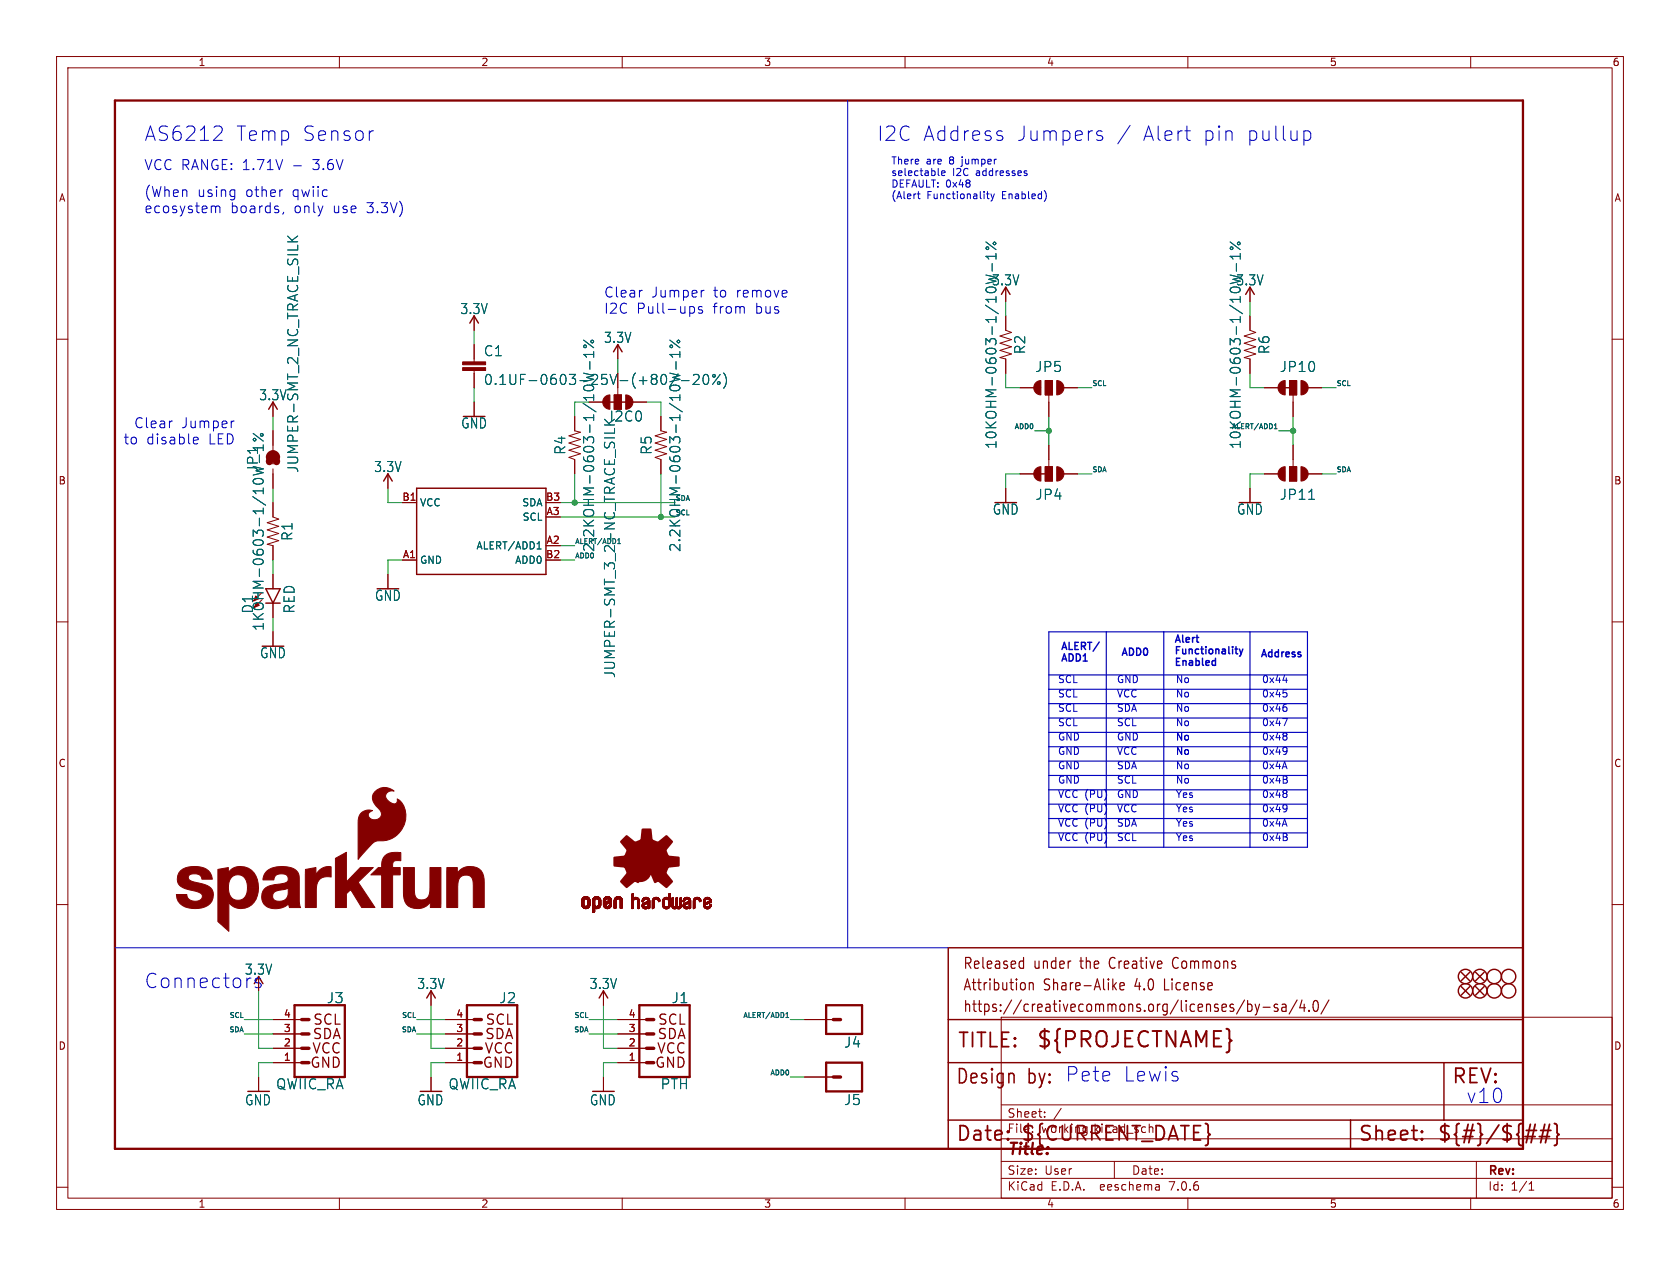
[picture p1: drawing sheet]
<svg xmlns="http://www.w3.org/2000/svg" width="297mm" height="224mm" viewBox="0 0 297 224" stroke-linecap="round" stroke-linejoin="round" font-family="sans-serif">
<defs><g id="words">
<text font-size="3.8" fill="#840000" x="183.1" y="185.7">${PROJECTNAME}</text>
<g font-size="3.5" fill="#0000c2">
<text x="25.4" y="25.2">AS6212</text>
<text x="41.6" y="25.2">Temp</text>
<text x="53.2" y="25.2">Sensor</text>
<text x="154.9" y="25.2">I2C</text>
<text x="163" y="25.2">Address</text>
<text x="179.5" y="25.2">Jumpers</text>
<text x="201.7" y="25.2">Alert</text>
<text x="212.3" y="25.2">pin</text>
<text x="219.9" y="25.2">pullup</text>
<text x="25.4" y="175">Connectors</text>
<text x="188.2" y="191.5">Pete</text>
<text x="198.4" y="191.5">Lewis</text>
<text x="259.1" y="195.3">v10</text>
</g>
<g font-size="3.5" fill="#840000">
<text x="169.2" y="185.7">TITLE:</text>
<text x="168.9" y="192.1">Design</text>
<text x="181.6" y="192.1">by:</text>
<text x="256.5" y="192.1">REV:</text>
<text x="168.9" y="202.2">Date:</text>
<text x="180.3" y="202.2">${CURRENT_DATE}</text>
<text x="240" y="202.2">Sheet:</text>
<text x="254" y="202.2">${#}/${##}</text>
</g>
<text font-size="2.8" fill="#840000" x="178" y="204.8">Title:</text>
<g font-size="2.7" fill="#840000">
<text x="170.2" y="171.7">Released</text>
<text x="182.7" y="171.7">under</text>
<text x="191.1" y="171.7">the</text>
<text x="196.5" y="171.7">Creative</text>
<text x="208" y="171.7">Commons</text>
<text x="170.2" y="175.5">Attribution</text>
<text x="170.2" y="179.3">https://creativecommons.org/licenses/by-sa/4.0/</text>
<text x="184.5" y="175.5">Share-Alike</text>
<text x="200.8" y="175.5">4.0</text>
<text x="206.2" y="175.5">License</text>
</g>
<g font-size="2.5" fill="#0000c2">
<text x="25.4" y="35">(When</text>
<text x="25.4" y="30.2">VCC RANGE: 1.71V</text>
<text x="34.8" y="35">using</text>
<text x="43.4" y="35">other</text>
<text x="51.7" y="30.2">-</text>
<text x="51.7" y="35">qwiic</text>
<text x="55.4" y="30.2">3.6V</text>
<text x="25.4" y="37.9">ecosystem</text>
<text x="40.7" y="37.9">boards,</text>
<text x="51.9" y="37.9">only</text>
<text x="58.9" y="37.9">use</text>
<text x="64.9" y="37.9">3.3V)</text>
<text x="106.7" y="52.8">Clear</text>
<text x="115.1" y="52.8">Jumper</text>
<text x="126.1" y="52.8">to</text>
<text x="130.2" y="52.8">remove</text>
<text x="106.7" y="55.6">I2C</text>
<text x="112.5" y="55.6">Pull-ups</text>
<text x="126" y="55.6">from</text>
<text x="133.6" y="55.6">bus</text>
<text x="23.7" y="75.9">Clear</text>
<text x="32.1" y="75.9">Jumper</text>
<text x="21.8" y="78.7">to</text>
<text x="25.9" y="78.7">disable</text>
<text x="36.9" y="78.7">LED</text>
</g>
<g font-size="2.5" fill="#006464">
<text x="175.3" y="50.7">3.3V</text>
<text x="218.5" y="50.7">3.3V</text>
<text x="81.3" y="55.8">3.3V</text>
<text x="85.4" y="63.2">C1</text>
<text x="106.7" y="60.9">3.3V</text>
<text x="181.5" y="62.7" transform="rotate(-90 181.5 62.7)">R2</text>
<text x="224.6" y="62.7" transform="rotate(-90 224.6 62.7)">R6</text>
<text x="45.7" y="71">3.3V</text>
<text x="182.9" y="66">JP5</text>
<text x="226.2" y="66">JP10</text>
<text x="81.4" y="76">GND</text>
<text x="107.7" y="74.8">I2C0</text>
<text x="45.8" y="83.7" transform="rotate(-90 45.8 83.7)">JP1</text>
<text x="52.9" y="83.7" transform="rotate(-90 52.9 83.7)">JUMPER-SMT_2_NC_TRACE_SILK</text>
<text x="66.1" y="83.7">3.3V</text>
<text x="100.2" y="80.5" transform="rotate(-90 100.2 80.5)">R4</text>
<text x="115.4" y="80.5" transform="rotate(-90 115.4 80.5)">R5</text>
<text x="176.4" y="79.5" transform="rotate(-90 176.4 79.5)">10KOHM-0603-1/10W-1%</text>
<text x="219.6" y="79.5" transform="rotate(-90 219.6 79.5)">10KOHM-0603-1/10W-1%</text>
<text x="183" y="88.6">JP4</text>
<text x="226.2" y="88.6">JP11</text>
<text x="51.9" y="95.8" transform="rotate(-90 51.9 95.8)">R1</text>
<text x="175.4" y="91.2">GND</text>
<text x="218.6" y="91.2">GND</text>
<text x="105.3" y="97.7" transform="rotate(-90 105.3 97.7)">2.2KOHM-0603-1/10W-1%</text>
<text x="120.5" y="97.7" transform="rotate(-90 120.5 97.7)">2.2KOHM-0603-1/10W-1%</text>
<text x="66.2" y="106.5">GND</text>
<text x="44.9" y="108.6" transform="rotate(-90 44.9 108.6)">D1</text>
<text x="46.8" y="111.7" transform="rotate(-90 46.8 111.7)">1KOHM-0603-1/10W-1%</text>
<text x="52.3" y="108.6" transform="rotate(-90 52.3 108.6)">RED</text>
<text x="45.9" y="116.6">GND</text>
<text x="108.9" y="120" transform="rotate(-90 108.9 120)">JUMPER-SMT_3_2-NC_TRACE_SILK</text>
<text x="43.2" y="172.6">3.3V</text>
<text x="57.7" y="177.6">J3</text>
<text x="73.7" y="175.2">3.3V</text>
<text x="88.2" y="177.6">J2</text>
<text x="104.2" y="175.2">3.3V</text>
<text x="118.7" y="177.6">J1</text>
<text x="149.1" y="185.5">J4</text>
<text x="43.2" y="195.7">GND</text>
<text x="48.7" y="192.9">QWIIC_RA</text>
<text x="73.7" y="195.7">GND</text>
<text x="79.2" y="192.9">QWIIC_RA</text>
<text x="104.2" y="195.7">GND</text>
<text x="116.7" y="192.9">PTH</text>
<text x="149.1" y="195.7">J5</text>
</g>
<g font-size="2.5" fill="#840000">
<text x="85.4" y="68.3">0.1UF-0603-25V-(+80/-20%)</text>
<text x="55.1" y="184.1">SDA</text>
<text x="55.2" y="181.6">SCL</text>
<text x="85.6" y="184.1">SDA</text>
<text x="85.7" y="181.6">SCL</text>
<text x="116.1" y="184.1">SDA</text>
<text x="116.2" y="181.6">SCL</text>
<text x="54.7" y="189.2">GND</text>
<text x="55.1" y="186.6">VCC</text>
<text x="85.2" y="189.2">GND</text>
<text x="85.5" y="186.6">VCC</text>
<text x="115.7" y="189.2">GND</text>
<text x="116" y="186.6">VCC</text>
</g>
<g font-size="2.1" fill="#840000">
<text x="178" y="197.9">Sheet:</text>
<text x="178" y="200.6">File:</text>
<text x="184.1" y="200.6">working.kicad_sch</text>
<text x="178" y="208">Size:</text>
<text x="184.7" y="208">User</text>
<text x="200" y="208">Date:</text>
<text x="263" y="208.2">Rev:</text>
<text x="178" y="210.8">KiCad</text>
<text x="185.7" y="210.8">E.D.A.</text>
<text x="194.6" y="210.8">eeschema</text>
<text x="207" y="210.8">7.0.6</text>
<text x="263" y="210.8">Id:</text>
<text x="267.1" y="210.8">1/1</text>
</g>
<g font-size="1.8" fill="#840000">
<text x="35" y="11.9">1</text>
<text x="85" y="11.9">2</text>
<text x="135" y="11.9">3</text>
<text x="185" y="11.9">4</text>
<text x="235" y="11.9">5</text>
<text x="285" y="11.9">6</text>
<text x="10.3" y="35.9">A</text>
<text x="285.3" y="35.9">A</text>
<text x="10.3" y="85.9">B</text>
<text x="285.3" y="85.9">B</text>
<text x="10.3" y="135.9">C</text>
<text x="285.3" y="135.9">C</text>
<text x="10.3" y="185.9">D</text>
<text x="285.3" y="185.9">D</text>
<text x="35" y="213.8">1</text>
<text x="85" y="213.8">2</text>
<text x="135" y="213.8">3</text>
<text x="185" y="213.8">4</text>
<text x="235" y="213.8">5</text>
<text x="285" y="213.8">6</text>
</g>
<g font-size="1.8" fill="#0000c2">
<text x="157.5" y="29.2">There</text>
<text x="163.7" y="29.2">are</text>
<text x="167.9" y="29.2">8</text>
<text x="170.3" y="29.2">jumper</text>
<text x="157.5" y="31.2">selectable</text>
<text x="157.5" y="33.3">DEFAULT: 0x48</text>
<text x="157.5" y="35.3">(Alert</text>
<text x="163.9" y="35.3">Functionality</text>
<text x="168.4" y="31.2">I2C</text>
<text x="172.6" y="31.2">addresses</text>
<text x="177.2" y="35.3">Enabled)</text>
<text x="207.5" y="113.8">Alert</text>
<text x="187.5" y="115.1">ALERT/</text>
<text x="187.5" y="117.1">ADD1</text>
<text x="198.1" y="116.1">ADD0</text>
<text x="207.5" y="115.8">Functionality</text>
<text x="207.5" y="117.9">Enabled</text>
<text x="222.8" y="116.3">Address</text>
<text x="186.9" y="126">SCL</text>
<text x="186.9" y="123.4">SCL</text>
<text x="186.9" y="120.9">SCL</text>
<text x="197.4" y="126">SDA</text>
<text x="197.4" y="120.9">GND</text>
<text x="197.4" y="123.4">VCC</text>
<text x="207.8" y="126">No</text>
<text x="207.8" y="123.4">No</text>
<text x="207.8" y="120.9">No</text>
<text x="223" y="123.4">0x45</text>
<text x="223" y="120.9">0x44</text>
<text x="223" y="126">0x46</text>
<text x="186.9" y="131.1">GND</text>
<text x="186.9" y="128.5">SCL</text>
<text x="197.4" y="131.1">GND</text>
<text x="197.4" y="128.5">SCL</text>
<text x="207.8" y="131.1">No</text>
<text x="207.8" y="128.5">No</text>
<text x="223" y="131.1">0x48</text>
<text x="223" y="128.5">0x47</text>
<text x="186.9" y="133.6">GND</text>
<text x="186.9" y="136.1">GND</text>
<text x="197.4" y="133.6">VCC</text>
<text x="197.4" y="136.1">SDA</text>
<text x="207.8" y="133.6">No</text>
<text x="207.8" y="136.1">No</text>
<text x="223" y="136.1">0x4A</text>
<text x="223" y="133.6">0x49</text>
<text x="186.9" y="141.2">VCC (PU)</text>
<text x="186.9" y="143.8">VCC (PU)</text>
<text x="186.9" y="138.7">GND</text>
<text x="197.4" y="141.2">GND</text>
<text x="197.4" y="138.7">SCL</text>
<text x="197.4" y="143.8">VCC</text>
<text x="207.8" y="138.7">No</text>
<text x="207.8" y="141.2">Yes</text>
<text x="207.8" y="143.8">Yes</text>
<text x="223" y="138.7">0x4B</text>
<text x="223" y="143.8">0x49</text>
<text x="223" y="141.2">0x48</text>
<text x="186.9" y="148.8">VCC (PU)</text>
<text x="186.9" y="146.3">VCC (PU)</text>
<text x="197.4" y="146.3">SDA</text>
<text x="197.4" y="148.8">SCL</text>
<text x="207.8" y="148.8">Yes</text>
<text x="207.8" y="146.3">Yes</text>
<text x="223" y="146.3">0x4A</text>
<text x="223" y="148.8">0x4B</text>
</g>
<g font-size="1.8" fill="#a90000">
<text x="71" y="88.6">B1</text>
<text x="96.4" y="88.6">B3</text>
<text x="96.5" y="91.2">A3</text>
<text x="71.1" y="98.8">A1</text>
<text x="96.4" y="98.8">B2</text>
<text x="96.5" y="96.3">A2</text>
<text x="50.1" y="185.2">2</text>
<text x="50.1" y="182.6">3</text>
<text x="50.1" y="180.1">4</text>
<text x="80.6" y="185.2">2</text>
<text x="80.6" y="182.6">3</text>
<text x="80.6" y="180.1">4</text>
<text x="111.1" y="185.2">2</text>
<text x="111.1" y="182.6">3</text>
<text x="111.1" y="180.1">4</text>
<text x="50.1" y="187.7">1</text>
<text x="80.6" y="187.7">1</text>
<text x="111.1" y="187.7">1</text>
</g>
<g font-size="1.8" fill="#006464">
<text x="74.2" y="89.8">VCC</text>
<text x="92.2" y="89.8">SDA</text>
<text x="92.3" y="92.3">SCL</text>
<text x="74.2" y="99.9">GND</text>
<text x="84.1" y="97.4">ALERT/ADD1</text>
<text x="91" y="99.9">ADD0</text>
</g>
<g font-size="1.2" fill="#0f0f0f">
<text x="193" y="68.3">SCL</text>
<text x="236.2" y="68.3">SCL</text>
<text x="179.2" y="76">ADD0</text>
<text x="193" y="83.6">SDA</text>
<text x="236.2" y="83.6">SDA</text>
<text x="119.4" y="88.7">SDA</text>
<text x="101.6" y="98.8">ADD0</text>
<text x="40.4" y="182.6">SDA</text>
<text x="40.4" y="180.1">SCL</text>
<text x="70.9" y="182.6">SDA</text>
<text x="70.9" y="180.1">SCL</text>
<text x="101.4" y="182.6">SDA</text>
<text x="101.4" y="180.1">SCL</text>
<text x="131.3" y="180.1">ALERT/ADD1</text>
<text x="136" y="190.3">ADD0</text>
</g>
<g font-size="1.2" fill="#006464">
<text x="217.6" y="76">ALERT/ADD1</text>
<text x="119.4" y="91.2">SCL</text>
<text x="101.6" y="96.3">ALERT/ADD1</text>
</g>
</g></defs>
<g fill="none" stroke="#840000" stroke-width=".18">
<path d="M10 10h277v203.9h-277zM12 12h273v199.9h-273zM60 10v2M110 10v2M160 10v2M210 10v2M260 10v2M10 60h2M83.8 55.9v2.5M177.8 50.8v2.5M177.8 55.9v2.5l1 .4-2 .6 2 .7-2 .6 2 .6-2 .7 2 .6-2 .6 1 .3v2.5M221 55.9v2.5l1 .4-2 .6 2 .7-2 .6 2 .6-2 .7 2 .6-2 .6 1 .3v2.5"/>
<path d="M221 50.8v2.5M285 60h2M48.3 71.1v2.6M48.3 76.2v3.4M83.8 61v3M83.8 65.5v3.1M83.8 71.1v2.6M101.6 73.7v2.5l1 .3-2 .6 2 .6-2 .7 2 .6-2 .6 2 .7-2 .6 1 .4v2.5M104.1 71.1h2.6M108.6 72.4v-2.5h1.3v2.5M109.2 61v2.5M109.2 68.6v1.3"/>
<path d="M111.8 71.1h2.5M116.8 73.7v2.5l1.1 .3-2.1 .6 2.1 .6-2.1 .7 2.1 .6-2.1 .6 2.1 .7-2.1 .6 1 .4v2.5M180.3 68.6h2.6M184.8 67.3h1.3v2.6h-1.3zM185.4 69.9v3.8M185.4 78.7v3.9M188 68.6h2.5M223.5 68.6h2.6M228 67.3h1.2v2.6h-1.2zM228.6 69.9v3.8M228.6 78.7v3.9M231.1 68.6h2.6"/>
<path d="M48.3 88.9v2.5l1 .4-2.1 .7 2.1 .6-2.1 .6 2.1 .7-2.1 .6 2.1 .6-2.1 .7 1.1 .2v2.6M48.3 82.9v3.5M68.6 83.8v2.6M71.1 99.1h2.6M71.1 88.9h2.6M177.8 86.4v2.5M180.3 83.8h2.6M184.8 82.6h1.3v2.5h-1.3zM188 83.8h2.5M221 86.4v2.5M223.5 83.8h2.6M228 82.6h1.2v2.5h-1.2z"/>
<path d="M231.1 83.8h2.6M10 110h2M48.3 101.6v2.5M48.3 106.7v2.5M48.3 111.8v2.5M68.6 101.6v2.5M285 110h2M10 160h2M285 160h2M45.7 172.7v2.6M76.2 175.3v2.5M106.7 175.3v2.5"/>
<path d="M177 179.9h108v32h-108zM45.7 190.5v2.5M48.3 188h5M48.3 185.4h5M48.3 182.9h5M48.3 180.3h5M76.2 190.5v2.5M78.7 188h5.1M78.7 185.4h5.1M78.7 182.9h5.1M78.7 180.3h5.1M106.7 190.5v2.5"/>
<path d="M109.2 188h5.1M109.2 185.4h5.1M109.2 182.9h5.1M109.2 180.3h5.1M142.2 180.3h5.1M142.2 190.5h5.1M177 195.4h108M184.7 197.5v.1M184.7 196.7v.1M187.6 196l-1.3 2M10 210h2M60 211.9v2"/>
<path d="M110 211.9v2M160 211.9v2M177 208.4h108M177 205.4h108M177 201.4h108M197 205.4v3M204.9 209.6l.1 .9M205 210.4l-.2 .1M205 209.9h-.2M210 211.9v2M260 211.9v2M261 205.4v6.5"/>
<path d="M270.3 210.5h.9M270.3 209.4l.4-.4v1.5M285 210h2"/>
</g>
<g fill="#840000" stroke="#840000" stroke-width=".18">
<path d="M81.8 65h4.1v.5h-4.1z"/>
<path d="M81.8 64h4.1v.5h-4.1z"/>
<path d="M102.8 160h.4z"/>
<path d="M102.8 159.9l.4 .1z"/>
<path d="M102.8 159.9h.4z"/>
<path d="M102.8 159.8l.4 .1z"/>
<path d="M102.8 159.8h.4z"/>
<path d="M102.8 159.7l.4 .1z"/>
<path d="M102.8 159.7h.4z"/>
<path d="M102.8 159.6l.4 .1z"/>
<path d="M102.8 159.6h.4z"/>
<path d="M102.8 159.5l.4 .1z"/>
<path d="M102.8 159.5h.4z"/>
<path d="M102.8 159.4l.4 .1z"/>
<path d="M102.8 159.4h.4z"/>
<path d="M102.8 159.3l.4 .1z"/>
<path d="M102.8 159.3h.4z"/>
<path d="M102.9 160.1h.4z"/>
<path d="M102.9 160.1h.3z"/>
<path d="M102.9 160l.3 .1z"/>
<path d="M102.9 159.3h.3z"/>
<path d="M102.9 159.2l.3 .1z"/>
<path d="M102.9 159.2h.3z"/>
<path d="M102.9 159.2h.4z"/>
<path d="M102.9 160.2h.4z"/>
<path d="M102.9 160.1l.4 .1z"/>
<path d="M102.9 159.1l.4 .1z"/>
<path d="M102.9 159.1h.4z"/>
<path d="M102.9 160.2l.5 .1z"/>
<path d="M102.9 160.2h.5z"/>
<path d="M102.9 159l.5 .1z"/>
<path d="M102.9 159h.5z"/>
<path d="M102.9 160.3h.5z"/>
<path d="M102.9 160.3h.6z"/>
<path d="M102.9 159h.6z"/>
<path d="M102.9 160.3h1.3z"/>
<path d="M102.9 159h1.3z"/>
<path d="M102.9 160.4h1.3z"/>
<path d="M102.9 160.3l1.3 .1z"/>
<path d="M102.9 158.9l1.3 .1z"/>
<path d="M102.9 158.9h1.3z"/>
<path d="M103 160.4h1.2z"/>
<path d="M103 158.9h1.2z"/>
<path d="M103 158.9h1.1z"/>
<path d="M103 160.4h1.1z"/>
<path d="M103 158.8l1.1 .1z"/>
<path d="M103 160.4l1.1 .1z"/>
<path d="M103 158.8h1.1z"/>
<path d="M103 160.5h1.1z"/>
<path d="M103.1 160.5h1z"/>
<path d="M103.1 158.8h1z"/>
<path d="M103.1 160.5l.9 .1z"/>
<path d="M103.1 158.7l.9 .1z"/>
<path d="M103.1 160.6h.9z"/>
<path d="M103.1 158.7h.9z"/>
<path d="M103.2 158.7h.8z"/>
<path d="M103.2 160.6h.8z"/>
<path d="M103.2 160.6h.7z"/>
<path d="M103.2 158.7h.7z"/>
<path d="M103.3 160.6l.6 .1z"/>
<path d="M103.3 158.6l.6 .1z"/>
<path d="M103.3 160.7h.5z"/>
<path d="M103.3 158.6h.5z"/>
<path d="M103.4 160.7h.4z"/>
<path d="M103.4 158.6h.4z"/>
<path d="M103.4 160.7h.3z"/>
<path d="M103.4 158.6h.3z"/>
<path d="M103.5 160.7h.2z"/>
<path d="M103.5 158.6h.2z"/>
<path d="M103.6 159h.6z"/>
<path d="M103.7 160.3h.5z"/>
<path d="M103.7 159h.5z"/>
<path d="M103.8 160.3h.5z"/>
<path d="M103.8 159h.4z"/>
<path d="M103.8 160.2l.5 .1z"/>
<path d="M103.8 160.2h.5z"/>
<path d="M103.8 159l.5 .1z"/>
<path d="M103.8 159.1h.5z"/>
<path d="M103.9 160.2h.4z"/>
<path d="M103.9 159.1h.4z"/>
<path d="M103.9 159.1l.4 .1z"/>
<path d="M103.9 160.1l.4 .1z"/>
<path d="M103.9 160.1h.4z"/>
<path d="M103.9 159.2h.4z"/>
<path d="M103.9 160l.4 .1z"/>
<path d="M103.9 160h.4z"/>
<path d="M103.9 159.9l.4 .1z"/>
<path d="M103.9 159.9h.4z"/>
<path d="M103.9 159.8l.4 .1z"/>
<path d="M103.9 159.8h.4z"/>
<path d="M103.9 159.7l.4 .1z"/>
<path d="M103.9 159.7h.4z"/>
<path d="M103.9 159.6l.4 .1z"/>
<path d="M103.9 159.6h.4z"/>
<path d="M103.9 159.5l.4 .1z"/>
<path d="M103.9 159.5h.4z"/>
<path d="M103.9 159.4l.4 .1z"/>
<path d="M103.9 159.4h.4z"/>
<path d="M103.9 159.3l.4 .1z"/>
<path d="M103.9 159.3h.4z"/>
<path d="M103.9 159.2l.4 .1z"/>
<path d="M104.8 161.3l.2 .1z"/>
<path d="M104.8 161.3h.2z"/>
<path d="M104.8 161.3h.3z"/>
<path d="M104.8 161.2l.3 .1z"/>
<path d="M104.8 161.2h.3z"/>
<path d="M104.8 161.1l.3 .1z"/>
<path d="M104.8 161.1h.3z"/>
<path d="M104.8 161l.3 .1z"/>
<path d="M104.8 161h.3z"/>
<path d="M104.8 160.9l.3 .1z"/>
<path d="M104.8 160.9h.3z"/>
<path d="M104.8 160.8l.3 .1z"/>
<path d="M104.8 160.8h.3z"/>
<path d="M104.8 160.7l.3 .1z"/>
<path d="M104.8 160.7h.3z"/>
<path d="M104.8 160.7h.4z"/>
<path d="M104.8 160.6l1 .1z"/>
<path d="M104.8 160.6h1z"/>
<path d="M104.8 160.6h1.1z"/>
<path d="M104.8 160.5l1.2 .1z"/>
<path d="M104.8 160.5h1.2z"/>
<path d="M104.8 160.5h1.3z"/>
<path d="M104.8 160.4l1.3 .1z"/>
<path d="M104.8 160.4h1.3z"/>
<path d="M104.8 160.3l1.3 .1z"/>
<path d="M104.8 160.3h1.3z"/>
<path d="M104.8 160.3h.6z"/>
<path d="M104.8 160.3h.5z"/>
<path d="M104.8 160.2l.5 .1z"/>
<path d="M104.8 160.2h.5z"/>
<path d="M104.8 160.2h.4z"/>
<path d="M104.8 160.1l.4 .1z"/>
<path d="M104.8 160.1h.4z"/>
<path d="M104.8 160.1h.3z"/>
<path d="M104.8 160l.3 .1z"/>
<path d="M104.8 160h.3z"/>
<path d="M104.8 159.9l.3 .1z"/>
<path d="M104.8 159.9h.3z"/>
<path d="M104.8 159.8l.3 .1z"/>
<path d="M104.8 159.8h.3z"/>
<path d="M104.8 159.7l.3 .1z"/>
<path d="M104.8 159.7h.3z"/>
<path d="M104.8 159.6l.3 .1z"/>
<path d="M104.8 159.6h.3z"/>
<path d="M104.8 159.5l.3 .1z"/>
<path d="M104.8 159.5h.3z"/>
<path d="M104.8 159.4l.3 .1z"/>
<path d="M104.8 159.4h.3z"/>
<path d="M104.8 159.3l.3 .1z"/>
<path d="M104.8 159.3h.3z"/>
<path d="M104.8 159.2l.3 .1z"/>
<path d="M104.8 159.2h.3z"/>
<path d="M104.8 159.2h.4z"/>
<path d="M104.8 161.4h.1z"/>
<path d="M104.8 159.1l.4 .1z"/>
<path d="M104.8 159.1h.4z"/>
<path d="M104.8 159.1h.5z"/>
<path d="M104.8 159l.5 .1z"/>
<path d="M104.8 159h.5z"/>
<path d="M104.8 159h.6z"/>
<path d="M104.8 159h1.3z"/>
<path d="M104.8 158.9l1.3 .1z"/>
<path d="M104.8 158.9h1.3z"/>
<path d="M104.9 158.9h1.2z"/>
<path d="M104.9 158.8l1.2 .1z"/>
<path d="M104.9 158.8h1.2z"/>
<path d="M104.9 158.8h1.1z"/>
<path d="M105 158.8h1z"/>
<path d="M105 158.7l1 .1z"/>
<path d="M105 158.7h.9z"/>
<path d="M105.1 158.7h.8z"/>
<path d="M105.1 158.7h.7z"/>
<path d="M105.2 158.6l.6 .1z"/>
<path d="M105.2 160.7h.5z"/>
<path d="M105.2 158.6h.5z"/>
<path d="M105.3 160.7h.4z"/>
<path d="M105.3 158.6h.4z"/>
<path d="M105.3 158.6h.3z"/>
<path d="M105.4 160.7h.2z"/>
<path d="M105.4 158.6h.2z"/>
<path d="M105.5 159h.6z"/>
<path d="M105.6 160.3h.5z"/>
<path d="M105.6 160.3h.6z"/>
<path d="M105.6 159h.6z"/>
<path d="M105.7 160.3h.5z"/>
<path d="M105.7 159h.5z"/>
<path d="M105.7 160.2l.5 .1z"/>
<path d="M105.7 159l.5 .1z"/>
<path d="M105.7 160.2h.5z"/>
<path d="M105.7 159.1h.5z"/>
<path d="M105.8 160.2h.4z"/>
<path d="M105.8 159.1h.4z"/>
<path d="M105.8 159.1l.4 .1z"/>
<path d="M105.8 160.1l.4 .1z"/>
<path d="M105.8 159.2h.4z"/>
<path d="M105.8 160.1h.4z"/>
<path d="M105.8 160l.4 .1z"/>
<path d="M105.8 160h.4z"/>
<path d="M105.8 159.3h.4z"/>
<path d="M105.8 159.2l.4 .1z"/>
<path d="M105.8 159.9l.4 .1z"/>
<path d="M105.8 159.9h.4z"/>
<path d="M105.8 159.8l.4 .1z"/>
<path d="M105.8 159.8h.4z"/>
<path d="M105.8 159.7l.4 .1z"/>
<path d="M105.8 159.7h.4z"/>
<path d="M105.8 159.6l.4 .1z"/>
<path d="M105.8 159.6h.4z"/>
<path d="M105.8 159.5l.4 .1z"/>
<path d="M105.8 159.5h.4z"/>
<path d="M105.8 159.4l.4 .1z"/>
<path d="M105.8 159.4h.4z"/>
<path d="M105.8 159.3l.4 .1z"/>
<path d="M106.7 160.1h.4z"/>
<path d="M106.7 160l.4 .1z"/>
<path d="M106.7 160h.4z"/>
<path d="M106.7 160h.5z"/>
<path d="M106.7 159.9l.5 .1z"/>
<path d="M106.7 159.9h.5z"/>
<path d="M106.7 159.9h.6z"/>
<path d="M106.7 159.9h.7z"/>
<path d="M106.7 159.8l.7 .1z"/>
<path d="M106.7 159.8h.7z"/>
<path d="M106.7 159.8h.8z"/>
<path d="M106.7 159.8h.9z"/>
<path d="M106.7 159.7l.9 .1z"/>
<path d="M106.7 159.7h.9z"/>
<path d="M106.7 159.7h1z"/>
<path d="M106.7 159.7h1.1z"/>
<path d="M106.7 159.6l1.1 .1z"/>
<path d="M106.7 159.6h1.2z"/>
<path d="M106.7 159.6h1.3z"/>
<path d="M106.7 159.5l1.4 .1z"/>
<path d="M106.7 159.5h1.4z"/>
<path d="M106.7 159.5h.4z"/>
<path d="M106.7 159.5h.3z"/>
<path d="M106.7 159.4l.3 .1z"/>
<path d="M106.7 159.4h.3z"/>
<path d="M106.7 159.3l.3 .1z"/>
<path d="M106.7 159.3h.3z"/>
<path d="M106.7 159.3h.4z"/>
<path d="M106.7 159.2l.4 .1z"/>
<path d="M106.7 159.2h.4z"/>
<path d="M106.7 160.2h.5z"/>
<path d="M106.7 160.2h.4z"/>
<path d="M106.7 160.1l.4 .1z"/>
<path d="M106.7 159.1l.4 .1z"/>
<path d="M106.7 159.1h.4z"/>
<path d="M106.7 160.3h.5z"/>
<path d="M106.7 160.2l.5 .1z"/>
<path d="M106.7 159.1h.5z"/>
<path d="M106.7 159l.5 .1z"/>
<path d="M106.7 159h.5z"/>
<path d="M106.7 160.3h.6z"/>
<path d="M106.7 159h.6z"/>
<path d="M106.7 160.3h1.3z"/>
<path d="M106.8 160.4h1.2z"/>
<path d="M106.8 160.3l1.2 .1z"/>
<path d="M106.8 159h1.2z"/>
<path d="M106.8 158.9l1.2 .1z"/>
<path d="M106.8 158.9h1.2z"/>
<path d="M106.8 160.4l1.1 .1z"/>
<path d="M106.8 160.5h1.1z"/>
<path d="M106.8 158.8l1.2 .1z"/>
<path d="M106.8 158.8h1.2z"/>
<path d="M106.9 160.5h1z"/>
<path d="M106.9 158.8h1z"/>
<path d="M106.9 160.5l1 .1z"/>
<path d="M106.9 158.7l1 .1z"/>
<path d="M106.9 160.6h.9z"/>
<path d="M107 158.7h.9z"/>
<path d="M107 160.6h.8z"/>
<path d="M107 158.7h.8z"/>
<path d="M107 158.7h.7z"/>
<path d="M107.1 160.6h.6z"/>
<path d="M107.1 158.6l.6 .1z"/>
<path d="M107.1 160.6l.6 .1z"/>
<path d="M107.1 158.6h.6z"/>
<path d="M107.1 160.7h.6z"/>
<path d="M107.1 159.5h1z"/>
<path d="M107.2 159.5h.9z"/>
<path d="M107.2 158.6h.4z"/>
<path d="M107.2 160.7h.4z"/>
<path d="M107.2 160.7h.3z"/>
<path d="M107.3 160.7h.2z"/>
<path d="M107.3 159.5h.8z"/>
<path d="M107.3 158.6h.2z"/>
<path d="M107.3 159.4l.8 .1z"/>
<path d="M107.3 159.4h.8z"/>
<path d="M107.4 159.4h.7z"/>
<path d="M107.5 159.4h.6z"/>
<path d="M107.5 159h.5z"/>
<path d="M107.5 160.3h.5z"/>
<path d="M107.5 159h.6z"/>
<path d="M107.5 159.3l.6 .1z"/>
<path d="M107.6 160.3h.5z"/>
<path d="M107.6 159.3h.5z"/>
<path d="M107.6 159h.5z"/>
<path d="M107.6 159l.5 .1z"/>
<path d="M107.6 160.2l.5 .1z"/>
<path d="M107.6 159.1h.5z"/>
<path d="M107.6 160.2h.5z"/>
<path d="M107.7 160.2h.4z"/>
<path d="M107.7 159.1h.4z"/>
<path d="M107.7 159.3h.4z"/>
<path d="M107.7 159.1l.4 .1z"/>
<path d="M107.7 159.2h.4z"/>
<path d="M107.7 160.1l.4 .1z"/>
<path d="M107.7 160.1h.4z"/>
<path d="M107.7 159.2l.4 .1z"/>
<path d="M107.7 160l.4 .1z"/>
<path d="M107.7 160h.4z"/>
<path d="M107.8 160h.3z"/>
<path d="M107.8 159.9l.3 .1z"/>
<path d="M107.8 159.9h.3z"/>
<path d="M107.9 159.9h.2z"/>
<path d="M107.9 159.8l.2 .1z"/>
<path d="M107.9 159.8h.2z"/>
<path d="M108 159.8h.1z"/>
<path d="M108.6 160.6h.2z"/>
<path d="M108.6 160.6h.3z"/>
<path d="M108.6 160.5l.3 .1z"/>
<path d="M108.6 160.5h.4z"/>
<path d="M108.6 160.4l.4 .1z"/>
<path d="M108.6 160.4h.4z"/>
<path d="M108.6 160.3l.4 .1z"/>
<path d="M108.6 160.3h.4z"/>
<path d="M108.6 160.2l.4 .1z"/>
<path d="M108.6 160.2h.4z"/>
<path d="M108.6 160.1l.4 .1z"/>
<path d="M108.6 160.1h.4z"/>
<path d="M108.6 160l.4 .1z"/>
<path d="M108.6 160h.4z"/>
<path d="M108.6 159.9l.4 .1z"/>
<path d="M108.6 159.9h.4z"/>
<path d="M108.6 159.8l.4 .1z"/>
<path d="M108.6 159.8h.4z"/>
<path d="M108.6 159.7l.4 .1z"/>
<path d="M108.6 159.7h.4z"/>
<path d="M108.6 159.6l.4 .1z"/>
<path d="M108.6 159.6h.4z"/>
<path d="M108.6 159.5l.4 .1z"/>
<path d="M108.6 159.5h.4z"/>
<path d="M108.6 159.4l.4 .1z"/>
<path d="M108.6 159.4h.4z"/>
<path d="M108.6 159.3l.4 .1z"/>
<path d="M108.6 159.3h.4z"/>
<path d="M108.6 159.2l.4 .1z"/>
<path d="M108.6 159.2h.4z"/>
<path d="M108.6 160.6l.2 .1z"/>
<path d="M108.6 160.7h.1z"/>
<path d="M108.6 159.1l.4 .1z"/>
<path d="M108.6 159.1h.4z"/>
<path d="M108.6 159.1h.5z"/>
<path d="M108.6 159l.5 .1z"/>
<path d="M108.6 159h.5z"/>
<path d="M108.6 159h.6z"/>
<path d="M108.7 159h.6z"/>
<path d="M108.7 159h1.3z"/>
<path d="M108.7 158.9l1.3 .1z"/>
<path d="M108.7 158.9h1.3z"/>
<path d="M108.7 158.9h1.2z"/>
<path d="M108.7 158.8l1.2 .1z"/>
<path d="M108.7 158.8h1.2z"/>
<path d="M108.8 158.8h1.1z"/>
<path d="M108.8 158.8h1z"/>
<path d="M108.8 158.7l1 .1z"/>
<path d="M108.8 158.7h1z"/>
<path d="M108.9 158.7h.8z"/>
<path d="M109 158.7h.6z"/>
<path d="M109 158.6l.6 .1z"/>
<path d="M109 158.6h.6z"/>
<path d="M109.1 158.6h.4z"/>
<path d="M109.2 158.6h.3z"/>
<path d="M109.2 158.6h.2z"/>
<path d="M109.4 159h.6z"/>
<path d="M109.5 159h.5z"/>
<path d="M109.5 159l.5 .1z"/>
<path d="M109.5 159.1h.5z"/>
<path d="M109.6 159.1h.4z"/>
<path d="M109.6 159.1l.4 .1z"/>
<path d="M109.6 159.2h.4z"/>
<path d="M109.6 160.6h.3z"/>
<path d="M109.6 160.6h.4z"/>
<path d="M109.6 160.5l.4 .1z"/>
<path d="M109.6 160.5h.5z"/>
<path d="M109.6 160.4l.5 .1z"/>
<path d="M109.6 160.4h.5z"/>
<path d="M109.6 160.3l.5 .1z"/>
<path d="M109.6 160.3h.5z"/>
<path d="M109.6 160.2l.5 .1z"/>
<path d="M109.6 160.2h.5z"/>
<path d="M109.6 160.1l.5 .1z"/>
<path d="M109.6 160.1h.5z"/>
<path d="M109.6 160l.5 .1z"/>
<path d="M109.6 160h.5z"/>
<path d="M109.6 159.9l.5 .1z"/>
<path d="M109.6 159.9h.5z"/>
<path d="M109.6 159.8l.5 .1z"/>
<path d="M109.6 159.8h.5z"/>
<path d="M109.6 159.7l.5 .1z"/>
<path d="M109.6 159.7h.5z"/>
<path d="M109.6 159.6l.5 .1z"/>
<path d="M109.6 159.6h.5z"/>
<path d="M109.6 159.5l.5 .1z"/>
<path d="M109.6 159.5h.5z"/>
<path d="M109.6 159.4l.5 .1z"/>
<path d="M109.6 159.4h.5z"/>
<path d="M109.6 159.3l.5 .1z"/>
<path d="M109.6 159.3h.5z"/>
<path d="M109.6 159.2l.5 .1z"/>
<path d="M109.7 160.6l.2 .1z"/>
<path d="M109.7 160.6h.2z"/>
<path d="M109.7 160.7h.1z"/>
<path d="M111.7 160.7h.1z"/>
<path d="M111.7 160.7h.2z"/>
<path d="M111.7 158.2h.3z"/>
<path d="M111.7 160.6l.2 .1z"/>
<path d="M111.7 160.6h.2z"/>
<path d="M111.7 160.6h.3z"/>
<path d="M111.7 160.5l.3 .1z"/>
<path d="M111.7 160.5h.3z"/>
<path d="M111.7 160.4l.3 .1z"/>
<path d="M111.7 160.4h.3z"/>
<path d="M111.7 160.3l.3 .1z"/>
<path d="M111.7 160.3h.3z"/>
<path d="M111.7 160.2l.3 .1z"/>
<path d="M111.7 160.2h.3z"/>
<path d="M111.7 160.1l.3 .1z"/>
<path d="M111.7 160.1h.3z"/>
<path d="M111.7 160l.3 .1z"/>
<path d="M111.7 160h.3z"/>
<path d="M111.7 159.9l.3 .1z"/>
<path d="M111.7 159.9h.3z"/>
<path d="M111.7 159.8l.3 .1z"/>
<path d="M111.7 159.8h.3z"/>
<path d="M111.7 159.7l.3 .1z"/>
<path d="M111.7 159.7h.3z"/>
<path d="M111.7 159.6l.3 .1z"/>
<path d="M111.7 159.6h.3z"/>
<path d="M111.7 159.5l.3 .1z"/>
<path d="M111.7 159.5h.3z"/>
<path d="M111.7 159.4l.3 .1z"/>
<path d="M111.7 159.4h.3z"/>
<path d="M111.7 159.3l.3 .1z"/>
<path d="M111.7 159.3h.3z"/>
<path d="M111.7 159.2l.3 .1z"/>
<path d="M111.7 159.2h.3z"/>
<path d="M111.7 159.2h.4z"/>
<path d="M111.7 159.1l.4 .1z"/>
<path d="M111.7 159.1h.4z"/>
<path d="M111.7 159.1h.5z"/>
<path d="M111.7 159l.5 .1z"/>
<path d="M111.7 159h.5z"/>
<path d="M111.7 159h.6z"/>
<path d="M111.7 159h1.2z"/>
<path d="M111.7 158.9l1.2 .1z"/>
<path d="M111.7 158.9h1.2z"/>
<path d="M111.7 158.9h1.1z"/>
<path d="M111.7 158.8l1.1 .1z"/>
<path d="M111.7 158.8h1.1z"/>
<path d="M111.7 158.8h1z"/>
<path d="M111.7 158.8h.3z"/>
<path d="M111.7 158.7l.3 .1z"/>
<path d="M111.7 158.7h.3z"/>
<path d="M111.7 158.6l.3 .1z"/>
<path d="M111.7 158.6h.3z"/>
<path d="M111.7 158.5l.3 .1z"/>
<path d="M111.7 158.5h.3z"/>
<path d="M111.7 158.4l.3 .1z"/>
<path d="M111.7 158.4h.3z"/>
<path d="M111.7 158.3l.3 .1z"/>
<path d="M111.7 158.3h.3z"/>
<path d="M111.7 158.2l.3 .1z"/>
<path d="M111.7 158.1l.3 .1z"/>
<path d="M111.7 158.1h.3z"/>
<path d="M111.8 158.1h.2z"/>
<path d="M112.1 158.8h.6z"/>
<path d="M112.1 158.8h.5z"/>
<path d="M112.2 158.7l.4 .1z"/>
<path d="M112.2 158.7h.4z"/>
<path d="M112.3 158.7h.1z"/>
<path d="M112.4 159h.5z"/>
<path d="M112.5 159h.4z"/>
<path d="M112.6 159l.4 .1z"/>
<path d="M112.6 159.1h.4z"/>
<path d="M112.7 159.1h.3z"/>
<path d="M112.7 159.1l.3 .1z"/>
<path d="M112.7 159.2h.3z"/>
<path d="M112.7 159.2l.3 .1z"/>
<path d="M112.7 159.3h.3z"/>
<path d="M112.8 159.3h.2z"/>
<path d="M112.8 159.4h.2z"/>
<path d="M112.8 159.3l.2 .1z"/>
<path d="M112.8 160.7h.1z"/>
<path d="M112.8 160.7h.2z"/>
<path d="M112.8 160.6l.2 .1z"/>
<path d="M112.8 160.6h.2z"/>
<path d="M112.8 160.5l.2 .1z"/>
<path d="M112.8 160.5h.2z"/>
<path d="M112.8 160.4l.2 .1z"/>
<path d="M112.8 160.4h.2z"/>
<path d="M112.8 160.3l.2 .1z"/>
<path d="M112.8 160.3h.2z"/>
<path d="M112.8 160.2l.2 .1z"/>
<path d="M112.8 160.2h.2z"/>
<path d="M112.8 160.1l.2 .1z"/>
<path d="M112.8 160.1h.2z"/>
<path d="M112.8 160l.2 .1z"/>
<path d="M112.8 160h.2z"/>
<path d="M112.8 159.9l.2 .1z"/>
<path d="M112.8 159.9h.2z"/>
<path d="M112.8 159.8l.2 .1z"/>
<path d="M112.8 159.8h.2z"/>
<path d="M112.8 159.7l.2 .1z"/>
<path d="M112.8 159.7h.2z"/>
<path d="M112.8 159.6l.2 .1z"/>
<path d="M112.8 159.6h.2z"/>
<path d="M112.8 159.5l.2 .1z"/>
<path d="M112.8 159.5h.2z"/>
<path d="M112.8 159.4l.2 .1z"/>
<path d="M113.5 160.3h.3z"/>
<path d="M113.5 160.2l.3 .1z"/>
<path d="M113.5 160.2h.3z"/>
<path d="M113.5 160.1l.3 .1z"/>
<path d="M113.5 160.1h.3z"/>
<path d="M113.5 159.5h.2z"/>
<path d="M113.5 159.4l.3 .1z"/>
<path d="M113.5 159.4h.3z"/>
<path d="M113.5 160.3l.4 .1z"/>
<path d="M113.5 160.3h.4z"/>
<path d="M113.5 160.1h.4z"/>
<path d="M113.5 159.5h.1z"/>
<path d="M113.5 159.3l.3 .1z"/>
<path d="M113.5 159.3h.3z"/>
<path d="M113.5 160.4h.4z"/>
<path d="M113.5 160l.4 .1z"/>
<path d="M113.5 160h.4z"/>
<path d="M113.5 159.2l.3 .1z"/>
<path d="M113.5 159.2h.3z"/>
<path d="M113.5 160.4h.5z"/>
<path d="M113.5 160h.5z"/>
<path d="M113.5 160h.6z"/>
<path d="M113.5 159.2h.4z"/>
<path d="M113.6 160.5h.8z"/>
<path d="M113.6 160.4l.4 .1z"/>
<path d="M113.6 159.9l.5 .1z"/>
<path d="M113.6 159.1l.3 .1z"/>
<path d="M113.6 159.1h.3z"/>
<path d="M113.6 159.9h.5z"/>
<path d="M113.6 159.1h.4z"/>
<path d="M113.6 159.9h.6z"/>
<path d="M113.6 159.9h.7z"/>
<path d="M113.6 159l.4 .1z"/>
<path d="M113.6 159h.5z"/>
<path d="M113.6 160.5l.8 .1z"/>
<path d="M113.6 159.8l.7 .1z"/>
<path d="M113.6 159h.6z"/>
<path d="M113.6 160.6h.8z"/>
<path d="M113.6 159.8h.7z"/>
<path d="M113.6 159h1.1z"/>
<path d="M113.7 160.6h.7z"/>
<path d="M113.7 159.8h.6z"/>
<path d="M113.7 159h1z"/>
<path d="M113.7 159.8h.7z"/>
<path d="M113.7 158.9l1 .1z"/>
<path d="M113.7 158.9h1z"/>
<path d="M113.7 159.8h.8z"/>
<path d="M113.7 158.9h.9z"/>
<path d="M113.8 158.9h.8z"/>
<path d="M113.8 160.6l.6 .1z"/>
<path d="M113.8 159.7l1.1 .1z"/>
<path d="M113.8 158.8l.8 .1z"/>
<path d="M113.8 160.7h.6z"/>
<path d="M113.8 158.8h.8z"/>
<path d="M113.8 159.7h1.1z"/>
<path d="M113.8 158.8h.7z"/>
<path d="M113.9 159.7h1z"/>
<path d="M113.9 160.7h.5z"/>
<path d="M113.9 158.8h.6z"/>
<path d="M113.9 160.7h.4z"/>
<path d="M113.9 158.8h.5z"/>
<path d="M114 159.7h.9z"/>
<path d="M114 158.7l.4 .1z"/>
<path d="M114 158.7h.4z"/>
<path d="M114 159.6l.9 .1z"/>
<path d="M114.1 159.6h.8z"/>
<path d="M114.1 160.4l.2 .1z"/>
<path d="M114.1 158.7h.2z"/>
<path d="M114.2 160.4h.1z"/>
<path d="M114.2 159.6h.7z"/>
<path d="M114.2 159h.6z"/>
<path d="M114.3 159h.5z"/>
<path d="M114.3 159.5l.6 .1z"/>
<path d="M114.3 159.5h.6z"/>
<path d="M114.4 159l.4 .1z"/>
<path d="M114.4 159.5h.5z"/>
<path d="M114.4 159.1h.4z"/>
<path d="M114.5 159.1h.3z"/>
<path d="M114.5 159.5h.4z"/>
<path d="M114.5 159.1l.3 .1z"/>
<path d="M114.5 159.2h.3z"/>
<path d="M114.5 159.4l.4 .1z"/>
<path d="M114.5 159.8h.4z"/>
<path d="M114.5 159.4h.4z"/>
<path d="M114.5 159.2h.4z"/>
<path d="M114.5 159.3h.4z"/>
<path d="M114.5 159.2l.4 .1z"/>
<path d="M114.6 159.8h.3z"/>
<path d="M114.6 159.4h.3z"/>
<path d="M114.6 159.3h.3z"/>
<path d="M114.6 160.7h.1z"/>
<path d="M114.6 160.7h.2z"/>
<path d="M114.6 160.6l.2 .1z"/>
<path d="M114.6 160.6h.3z"/>
<path d="M114.6 160.5l.3 .1z"/>
<path d="M114.6 160.5h.3z"/>
<path d="M114.6 160.4l.3 .1z"/>
<path d="M114.6 160.4h.3z"/>
<path d="M114.6 160.3l.3 .1z"/>
<path d="M114.6 160.3h.3z"/>
<path d="M114.6 160.2l.3 .1z"/>
<path d="M114.6 160.2h.3z"/>
<path d="M114.6 160.1l.3 .1z"/>
<path d="M114.6 160.1h.3z"/>
<path d="M114.6 160l.3 .1z"/>
<path d="M114.6 160h.3z"/>
<path d="M114.6 159.9l.3 .1z"/>
<path d="M114.6 159.9h.3z"/>
<path d="M114.6 159.8l.3 .1z"/>
<path d="M114.6 159.3l.3 .1z"/>
<path d="M115.3 160.7h.1z"/>
<path d="M115.3 160.7h.2z"/>
<path d="M115.3 160.6l.2 .1z"/>
<path d="M115.3 160.6h.3z"/>
<path d="M115.3 160.5l.3 .1z"/>
<path d="M115.3 160.5h.3z"/>
<path d="M115.3 160.4l.3 .1z"/>
<path d="M115.3 160.4h.3z"/>
<path d="M115.3 160.3l.3 .1z"/>
<path d="M115.3 160.3h.3z"/>
<path d="M115.3 160.2l.3 .1z"/>
<path d="M115.3 160.2h.3z"/>
<path d="M115.3 160.1l.3 .1z"/>
<path d="M115.3 160.1h.3z"/>
<path d="M115.3 160l.3 .1z"/>
<path d="M115.3 160h.3z"/>
<path d="M115.3 159.9l.3 .1z"/>
<path d="M115.3 159.9h.3z"/>
<path d="M115.3 159.8l.3 .1z"/>
<path d="M115.3 159.8h.3z"/>
<path d="M115.3 159.7l.3 .1z"/>
<path d="M115.3 159.7h.3z"/>
<path d="M115.3 159.6l.3 .1z"/>
<path d="M115.3 159.6h.3z"/>
<path d="M115.3 159.5l.3 .1z"/>
<path d="M115.3 159.5h.3z"/>
<path d="M115.3 159.4l.3 .1z"/>
<path d="M115.3 159.4h.3z"/>
<path d="M115.3 159.3l.3 .1z"/>
<path d="M115.3 159.3h.3z"/>
<path d="M115.3 159.2l.3 .1z"/>
<path d="M115.3 159.2h.3z"/>
<path d="M115.3 159.2h.4z"/>
<path d="M115.4 159.2h.3z"/>
<path d="M115.4 159.1l.3 .1z"/>
<path d="M115.4 159.1h.3z"/>
<path d="M115.4 159.1h.4z"/>
<path d="M115.4 159l.4 .1z"/>
<path d="M115.4 159h.5z"/>
<path d="M115.4 159h.6z"/>
<path d="M115.4 159h1.2z"/>
<path d="M115.5 159h1z"/>
<path d="M115.5 158.9l1 .1z"/>
<path d="M115.5 158.9h1z"/>
<path d="M115.6 158.9h.8z"/>
<path d="M115.6 158.8l.8 .1z"/>
<path d="M115.6 158.8h.8z"/>
<path d="M115.7 158.8h.7z"/>
<path d="M115.7 158.8h.6z"/>
<path d="M115.8 158.7l.4 .1z"/>
<path d="M115.8 158.7h.4z"/>
<path d="M115.9 158.7h.1z"/>
<path d="M116 159h.6z"/>
<path d="M116.1 159h.5z"/>
<path d="M116.2 159l.4 .1z"/>
<path d="M116.2 159.1h.4z"/>
<path d="M116.3 159.1h.3z"/>
<path d="M116.3 159.1l.3 .1z"/>
<path d="M116.3 159.2h.4z"/>
<path d="M116.3 159.2h.3z"/>
<path d="M116.4 159.2l.3 .1z"/>
<path d="M116.4 159.2h.3z"/>
<path d="M116.4 159.3h.3z"/>
<path d="M116.4 159.4h.2z"/>
<path d="M116.4 159.4h.3z"/>
<path d="M116.4 159.3l.3 .1z"/>
<path d="M116.4 159.5h.2z"/>
<path d="M116.4 159.4l.2 .1z"/>
<path d="M116.4 159.5h.1z"/>
<path d="M117.1 160.1h.3z"/>
<path d="M117.1 160l.3 .1z"/>
<path d="M117.1 160h.3z"/>
<path d="M117.1 159.9l.3 .1z"/>
<path d="M117.1 159.9h.3z"/>
<path d="M117.1 159.8l.3 .1z"/>
<path d="M117.1 159.8h.3z"/>
<path d="M117.1 159.7l.3 .1z"/>
<path d="M117.1 159.7h.3z"/>
<path d="M117.1 159.6l.3 .1z"/>
<path d="M117.1 159.6h.3z"/>
<path d="M117.1 159.5l.3 .1z"/>
<path d="M117.1 159.5h.3z"/>
<path d="M117.1 159.4l.3 .1z"/>
<path d="M117.1 159.4h.3z"/>
<path d="M117.1 159.3l.3 .1z"/>
<path d="M117.1 159.3h.3z"/>
<path d="M117.1 160.2h.3z"/>
<path d="M117.1 160.1l.3 .1z"/>
<path d="M117.2 160.2h.2z"/>
<path d="M117.2 159.3h.2z"/>
<path d="M117.2 160.3h.3z"/>
<path d="M117.2 160.2l.3 .1z"/>
<path d="M117.2 160.2h.3z"/>
<path d="M117.2 159.2l.3 .1z"/>
<path d="M117.2 159.2h.3z"/>
<path d="M117.2 159.1l.3 .1z"/>
<path d="M117.2 160.4h.4z"/>
<path d="M117.2 160.3l.3 .1z"/>
<path d="M117.2 159.1h.3z"/>
<path d="M117.2 159.1h.4z"/>
<path d="M117.2 160.4h.5z"/>
<path d="M117.2 159l.4 .1z"/>
<path d="M117.2 159h.5z"/>
<path d="M117.3 160.5h1.1z"/>
<path d="M117.3 160.4l.5 .1z"/>
<path d="M117.3 159h.4z"/>
<path d="M117.3 159h.5z"/>
<path d="M117.3 159h1.2z"/>
<path d="M117.3 160.5h1z"/>
<path d="M117.3 158.9l1.2 .1z"/>
<path d="M117.3 158.9h1.2z"/>
<path d="M117.3 160.5l1 .1z"/>
<path d="M117.3 160.6h1z"/>
<path d="M117.4 160.6h.9z"/>
<path d="M117.4 158.9h1.1z"/>
<path d="M117.4 160.6h.8z"/>
<path d="M117.4 158.8l1.1 .1z"/>
<path d="M117.4 158.8h1.1z"/>
<path d="M117.5 160.6l.7 .1z"/>
<path d="M117.5 158.8h1z"/>
<path d="M117.5 160.7h.7z"/>
<path d="M117.5 158.8h.6z"/>
<path d="M117.5 160.7h.6z"/>
<path d="M117.6 160.7h.5z"/>
<path d="M117.6 158.8h.5z"/>
<path d="M117.6 160.7h.4z"/>
<path d="M117.6 158.7l.4 .1z"/>
<path d="M117.6 158.7h.4z"/>
<path d="M117.7 158.7h.2z"/>
<path d="M117.8 159h.7z"/>
<path d="M117.9 160.4l.5 .1z"/>
<path d="M117.9 159h.6z"/>
<path d="M117.9 160.4h.5z"/>
<path d="M118 159h.5z"/>
<path d="M118 160.4h.4z"/>
<path d="M118 159l.5 .1z"/>
<path d="M118 159.1h.5z"/>
<path d="M118.1 159.1h.4z"/>
<path d="M118.1 160.4h.3z"/>
<path d="M118.1 160.3l.3 .1z"/>
<path d="M118.1 160.3h.3z"/>
<path d="M118.1 159.1l.4 .1z"/>
<path d="M118.1 159.2h.4z"/>
<path d="M118.1 160.3h.4z"/>
<path d="M118.2 160.3h.3z"/>
<path d="M118.2 159.2h.3z"/>
<path d="M118.2 158.8h.3z"/>
<path d="M118.2 160.2l.3 .1z"/>
<path d="M118.2 160.2h.3z"/>
<path d="M118.2 159.2l.3 .1z"/>
<path d="M118.2 160.1l.3 .1z"/>
<path d="M118.2 160.1h.3z"/>
<path d="M118.2 160h.3z"/>
<path d="M118.2 159.9l.3 .1z"/>
<path d="M118.2 159.9h.3z"/>
<path d="M118.2 159.8h.3z"/>
<path d="M118.2 159.7l.3 .1z"/>
<path d="M118.2 159.7h.3z"/>
<path d="M118.2 159.6h.3z"/>
<path d="M118.2 159.5h.3z"/>
<path d="M118.2 159.4h.3z"/>
<path d="M118.2 159.3l.3 .1z"/>
<path d="M118.2 159.3h.3z"/>
<path d="M118.2 158.7l.3 .1z"/>
<path d="M118.2 158.7h.3z"/>
<path d="M118.2 158.6h.3z"/>
<path d="M118.2 158.5h.3z"/>
<path d="M118.2 158.4h.3z"/>
<path d="M118.2 158.3l.3 .1z"/>
<path d="M118.2 158.3h.3z"/>
<path d="M118.2 158.2l.3 .1z"/>
<path d="M118.2 158.2h.3z"/>
<path d="M118.2 160l.3 .1z"/>
<path d="M118.2 159.8l.3 .1z"/>
<path d="M118.2 159.6l.3 .1z"/>
<path d="M118.2 159.5l.3 .1z"/>
<path d="M118.2 159.4l.3 .1z"/>
<path d="M118.2 158.6l.3 .1z"/>
<path d="M118.2 158.5l.3 .1z"/>
<path d="M118.2 158.4l.3 .1z"/>
<path d="M118.2 158.1l.3 .1z"/>
<path d="M118.2 158.1h.3z"/>
<path d="M118.3 158.1h.2z"/>
<path d="M118.4 158.1h.1z"/>
<path d="M118.8 160.2h.3z"/>
<path d="M118.8 160.1l.3 .1z"/>
<path d="M118.8 160.1h.3z"/>
<path d="M118.8 160l.3 .1z"/>
<path d="M118.8 160h.3z"/>
<path d="M118.8 159.9l.3 .1z"/>
<path d="M118.8 159.9h.3z"/>
<path d="M118.8 159.8l.3 .1z"/>
<path d="M118.8 159.8h.3z"/>
<path d="M118.8 159.7l.3 .1z"/>
<path d="M118.8 159.7h.3z"/>
<path d="M118.8 159.6l.3 .1z"/>
<path d="M118.8 159.6h.3z"/>
<path d="M118.8 159.5l.3 .1z"/>
<path d="M118.8 159.5h.3z"/>
<path d="M118.8 159.4l.3 .1z"/>
<path d="M118.8 159.4h.3z"/>
<path d="M118.8 159.3l.3 .1z"/>
<path d="M118.8 159.3h.3z"/>
<path d="M118.8 159.2l.3 .1z"/>
<path d="M118.8 159.2h.3z"/>
<path d="M118.8 159.1l.3 .1z"/>
<path d="M118.8 159.1h.3z"/>
<path d="M118.8 159l.3 .1z"/>
<path d="M118.8 159h.3z"/>
<path d="M118.8 158.9l.3 .1z"/>
<path d="M118.8 158.9h.3z"/>
<path d="M118.8 160.4h.3z"/>
<path d="M118.8 160.3l.3 .1z"/>
<path d="M118.8 160.3h.3z"/>
<path d="M118.8 160.2l.3 .1z"/>
<path d="M118.8 158.8l.3 .1z"/>
<path d="M118.8 160.4h.4z"/>
<path d="M118.8 158.8h.3z"/>
<path d="M118.8 160.4l1.6 .1z"/>
<path d="M118.8 160.5h1.6z"/>
<path d="M118.9 160.5h1.5z"/>
<path d="M118.9 158.8h.2z"/>
<path d="M118.9 160.6h1.5z"/>
<path d="M118.9 160.5l1.5 .1z"/>
<path d="M118.9 160.6h1.4z"/>
<path d="M119 160.6h1.3z"/>
<path d="M119 160.6l.6 .1z"/>
<path d="M119 160.7h.5z"/>
<path d="M119.1 160.7h.4z"/>
<path d="M119.1 160.7h.3z"/>
<path d="M119.3 160.4h.6z"/>
<path d="M119.4 160.4h.5z"/>
<path d="M119.4 160.4h.4z"/>
<path d="M119.4 160.3l.4 .1z"/>
<path d="M119.4 160.3h.4z"/>
<path d="M119.5 160.3h.3z"/>
<path d="M119.5 160.2l.3 .1z"/>
<path d="M119.5 160.2h.3z"/>
<path d="M119.5 160.1h.3z"/>
<path d="M119.5 160h.3z"/>
<path d="M119.5 159.9h.3z"/>
<path d="M119.5 159.8l.3 .1z"/>
<path d="M119.5 159.8h.3z"/>
<path d="M119.5 160.1l.3 .1z"/>
<path d="M119.5 160l.3 .1z"/>
<path d="M119.5 159.9l.3 .1z"/>
<path d="M119.5 159.7l.3 .1z"/>
<path d="M119.5 159.7h.3z"/>
<path d="M119.5 159.6l.3 .1z"/>
<path d="M119.5 159.6h.3z"/>
<path d="M119.5 159.5l.3 .1z"/>
<path d="M119.5 159.5h.3z"/>
<path d="M119.5 159.4l.3 .1z"/>
<path d="M119.5 159.4h.3z"/>
<path d="M119.5 159.3l.3 .1z"/>
<path d="M119.5 159.3h.3z"/>
<path d="M119.5 159.2l.3 .1z"/>
<path d="M119.5 159.2h.3z"/>
<path d="M119.5 159.1l.3 .1z"/>
<path d="M119.5 159.1h.3z"/>
<path d="M119.5 159l.3 .1z"/>
<path d="M119.5 159h.3z"/>
<path d="M119.5 158.9l.3 .1z"/>
<path d="M119.5 158.9h.3z"/>
<path d="M119.5 158.8l.3 .1z"/>
<path d="M119.5 158.8h.3z"/>
<path d="M119.6 158.8h.2z"/>
<path d="M119.6 160.6l.7 .1z"/>
<path d="M119.7 158.8h.1z"/>
<path d="M119.7 160.7h.5z"/>
<path d="M119.8 160.7h.4z"/>
<path d="M119.8 160.7h.3z"/>
<path d="M120 160.4h.4z"/>
<path d="M120.1 160.4h.4z"/>
<path d="M120.1 160.3l.4 .1z"/>
<path d="M120.1 160.3h.4z"/>
<path d="M120.2 160.3h.3z"/>
<path d="M120.2 160.2l.3 .1z"/>
<path d="M120.2 160.2h.3z"/>
<path d="M120.2 160.1l.3 .1z"/>
<path d="M120.2 160.1h.3z"/>
<path d="M120.2 160l.3 .1z"/>
<path d="M120.2 160h.3z"/>
<path d="M120.2 159.9l.3 .1z"/>
<path d="M120.2 159.9h.3z"/>
<path d="M120.2 159.8l.3 .1z"/>
<path d="M120.2 159.8h.3z"/>
<path d="M120.2 159.7l.3 .1z"/>
<path d="M120.2 159.7h.3z"/>
<path d="M120.2 159.6l.3 .1z"/>
<path d="M120.2 159.6h.3z"/>
<path d="M120.2 159.5l.3 .1z"/>
<path d="M120.2 159.5h.3z"/>
<path d="M120.2 159.4l.3 .1z"/>
<path d="M120.2 159.4h.3z"/>
<path d="M120.2 159.3l.3 .1z"/>
<path d="M120.2 159.3h.3z"/>
<path d="M120.2 159.2l.3 .1z"/>
<path d="M120.2 159.2h.3z"/>
<path d="M120.2 159.1l.3 .1z"/>
<path d="M120.2 159.1h.3z"/>
<path d="M120.2 159l.3 .1z"/>
<path d="M120.2 159h.3z"/>
<path d="M120.2 158.9l.3 .1z"/>
<path d="M120.2 158.9h.3z"/>
<path d="M120.2 158.8l.3 .1z"/>
<path d="M120.2 158.8h.3z"/>
<path d="M120.3 158.8h.2z"/>
<path d="M120.4 158.8h.1z"/>
<path d="M120.7 160.3h.4z"/>
<path d="M120.7 160.2l.4 .1z"/>
<path d="M120.7 160.2h.4z"/>
<path d="M120.7 160.1l.4 .1z"/>
<path d="M120.7 160.1h.4z"/>
<path d="M120.8 160.3l.3 .1z"/>
<path d="M120.8 160.3h.3z"/>
<path d="M120.8 160.1h.3z"/>
<path d="M120.8 159.5h.1z"/>
<path d="M120.8 159.5h.2z"/>
<path d="M120.8 159.4l.2 .1z"/>
<path d="M120.8 159.4h.2z"/>
<path d="M120.8 159.4h.3z"/>
<path d="M120.8 159.3l.3 .1z"/>
<path d="M120.8 159.3h.3z"/>
<path d="M120.8 160.4h.3z"/>
<path d="M120.8 160l.3 .1z"/>
<path d="M120.8 160h.4z"/>
<path d="M120.8 159.2l.3 .1z"/>
<path d="M120.8 159.2h.3z"/>
<path d="M120.8 160.4h.4z"/>
<path d="M120.8 160.4l.8 .1z"/>
<path d="M120.8 160.4h.5z"/>
<path d="M120.8 160h.5z"/>
<path d="M120.8 160.5h.8z"/>
<path d="M120.8 159.9l.5 .1z"/>
<path d="M120.8 159.9h.5z"/>
<path d="M120.8 159.1l.4 .1z"/>
<path d="M120.8 159.1h.4z"/>
<path d="M120.8 159.9h.6z"/>
<path d="M120.8 159.9h.7z"/>
<path d="M120.9 160.5h.7z"/>
<path d="M120.9 159.9h.6z"/>
<path d="M120.9 159l.4 .1z"/>
<path d="M120.9 159h.4z"/>
<path d="M120.9 159.8l.6 .1z"/>
<path d="M120.9 160.5l.7 .1z"/>
<path d="M120.9 159.8h.6z"/>
<path d="M120.9 159h.5z"/>
<path d="M120.9 160.6h.7z"/>
<path d="M120.9 159h1.1z"/>
<path d="M120.9 159.8h.7z"/>
<path d="M120.9 158.9l1.1 .1z"/>
<path d="M120.9 158.9h1.1z"/>
<path d="M120.9 158.9h1z"/>
<path d="M121 160.6h.7z"/>
<path d="M121 159.8h.7z"/>
<path d="M121 158.9h.9z"/>
<path d="M121 160.6l.6 .1z"/>
<path d="M121 159.7l.8 .1z"/>
<path d="M121 158.8l.9 .1z"/>
<path d="M121.1 160.7h.5z"/>
<path d="M121.1 158.8h.7z"/>
<path d="M121.1 159.7h1z"/>
<path d="M121.1 158.8h.6z"/>
<path d="M121.2 159.7h.9z"/>
<path d="M121.2 158.8h.5z"/>
<path d="M121.2 160.7h.4z"/>
<path d="M121.2 158.7l.5 .1z"/>
<path d="M121.3 158.7h.3z"/>
<path d="M121.3 159.6l.8 .1z"/>
<path d="M121.3 159.6h.8z"/>
<path d="M121.4 159.6h.7z"/>
<path d="M121.4 158.7h.1z"/>
<path d="M121.4 160.4h.2z"/>
<path d="M121.5 159.6h.6z"/>
<path d="M121.5 159h.5z"/>
<path d="M121.5 159.5l.6 .1z"/>
<path d="M121.5 159.5h.6z"/>
<path d="M121.6 159.5h.5z"/>
<path d="M121.6 159h.4z"/>
<path d="M121.6 159l.4 .1z"/>
<path d="M121.6 159.1h.4z"/>
<path d="M121.7 159.1h.4z"/>
<path d="M121.7 159.5h.4z"/>
<path d="M121.7 159.1l.4 .1z"/>
<path d="M121.7 159.2h.4z"/>
<path d="M121.8 159.4l.3 .1z"/>
<path d="M121.8 159.2h.3z"/>
<path d="M121.8 159.4h.3z"/>
<path d="M121.8 159.7l.3 .1z"/>
<path d="M121.8 159.2l.3 .1z"/>
<path d="M121.8 159.8h.3z"/>
<path d="M121.8 159.3h.3z"/>
<path d="M121.8 160.7h.2z"/>
<path d="M121.8 160.6l.3 .1z"/>
<path d="M121.8 160.6h.3z"/>
<path d="M121.8 160.5l.3 .1z"/>
<path d="M121.8 160.5h.3z"/>
<path d="M121.8 160.4l.3 .1z"/>
<path d="M121.8 160.4h.3z"/>
<path d="M121.8 160.3l.3 .1z"/>
<path d="M121.8 160.3h.3z"/>
<path d="M121.8 160.2l.3 .1z"/>
<path d="M121.8 160.2h.3z"/>
<path d="M121.8 160.1l.3 .1z"/>
<path d="M121.8 160.1h.3z"/>
<path d="M121.8 160l.3 .1z"/>
<path d="M121.8 160h.3z"/>
<path d="M121.8 159.9l.3 .1z"/>
<path d="M121.8 159.9h.3z"/>
<path d="M121.8 159.8l.3 .1z"/>
<path d="M121.8 159.3l.3 .1z"/>
<path d="M122.6 160.7h.1z"/>
<path d="M122.6 160.7h.2z"/>
<path d="M122.6 160.6l.2 .1z"/>
<path d="M122.6 160.6h.2z"/>
<path d="M122.6 160.5l.2 .1z"/>
<path d="M122.6 160.5h.2z"/>
<path d="M122.6 160.4l.2 .1z"/>
<path d="M122.6 160.4h.2z"/>
<path d="M122.6 160.3l.2 .1z"/>
<path d="M122.6 160.3h.2z"/>
<path d="M122.6 160.2l.2 .1z"/>
<path d="M122.6 160.2h.2z"/>
<path d="M122.6 160.1l.2 .1z"/>
<path d="M122.6 160.1h.2z"/>
<path d="M122.6 160l.2 .1z"/>
<path d="M122.6 160h.2z"/>
<path d="M122.6 159.9l.2 .1z"/>
<path d="M122.6 159.9h.2z"/>
<path d="M122.6 159.8l.2 .1z"/>
<path d="M122.6 159.8h.2z"/>
<path d="M122.6 159.7l.2 .1z"/>
<path d="M122.6 159.7h.2z"/>
<path d="M122.6 159.6l.2 .1z"/>
<path d="M122.6 159.6h.2z"/>
<path d="M122.6 159.5l.2 .1z"/>
<path d="M122.6 159.5h.2z"/>
<path d="M122.6 159.4l.2 .1z"/>
<path d="M122.6 159.4h.2z"/>
<path d="M122.6 159.3l.3 .1z"/>
<path d="M122.6 159.3h.3z"/>
<path d="M122.6 159.2l.3 .1z"/>
<path d="M122.6 159.2h.3z"/>
<path d="M122.6 159.1l.4 .1z"/>
<path d="M122.6 159.1h.4z"/>
<path d="M122.7 159.1h.3z"/>
<path d="M122.7 159l.4 .1z"/>
<path d="M122.7 159h.4z"/>
<path d="M122.7 159h.5z"/>
<path d="M122.7 159h1.1z"/>
<path d="M122.7 158.9l1.1 .1z"/>
<path d="M122.8 158.9h1z"/>
<path d="M122.8 158.9h.9z"/>
<path d="M122.8 158.8l.9 .1z"/>
<path d="M122.9 158.8h.8z"/>
<path d="M122.9 158.8h.7z"/>
<path d="M122.9 158.8h.6z"/>
<path d="M123 158.8h.5z"/>
<path d="M123 158.7l.5 .1z"/>
<path d="M123.1 158.7h.3z"/>
<path d="M123.2 158.7h.1z"/>
<path d="M123.3 159h.5z"/>
<path d="M123.4 159h.4z"/>
<path d="M123.4 159l.4 .1z"/>
<path d="M123.5 159.1h.3z"/>
<path d="M123.5 159.1h.4z"/>
<path d="M123.5 159.1l.4 .1z"/>
<path d="M123.6 159.2h.3z"/>
<path d="M123.6 159.3h.3z"/>
<path d="M123.6 159.2l.3 .1z"/>
<path d="M123.6 159.3l.3 .1z"/>
<path d="M123.6 159.5h.2z"/>
<path d="M123.6 159.4l.3 .1z"/>
<path d="M123.6 159.4h.3z"/>
<path d="M123.7 159.5h.1z"/>
<path d="M124.4 160.2h.3z"/>
<path d="M124.4 160.1l.3 .1z"/>
<path d="M124.4 160.1h.3z"/>
<path d="M124.4 160l.3 .1z"/>
<path d="M124.4 160h.3z"/>
<path d="M124.4 160h.4z"/>
<path d="M124.4 160h.5z"/>
<path d="M124.4 159.9l.5 .1z"/>
<path d="M124.4 159.9h.5z"/>
<path d="M124.4 159.9h.6z"/>
<path d="M124.4 159.9h.7z"/>
<path d="M124.4 159.8l.7 .1z"/>
<path d="M124.4 159.8h.7z"/>
<path d="M124.4 159.8h.8z"/>
<path d="M124.4 159.8h.9z"/>
<path d="M124.4 159.7l.9 .1z"/>
<path d="M124.4 159.7h1z"/>
<path d="M124.4 159.7h1.1z"/>
<path d="M124.4 159.7h.3z"/>
<path d="M124.4 159.6l.3 .1z"/>
<path d="M124.4 159.6h.3z"/>
<path d="M124.4 159.5l.3 .1z"/>
<path d="M124.4 159.5h.3z"/>
<path d="M124.4 159.4l.3 .1z"/>
<path d="M124.4 159.4h.3z"/>
<path d="M124.4 159.3l.3 .1z"/>
<path d="M124.4 159.3h.3z"/>
<path d="M124.4 160.3h.3z"/>
<path d="M124.4 160.2l.3 .1z"/>
<path d="M124.4 159.2l.3 .1z"/>
<path d="M124.4 159.2h.3z"/>
<path d="M124.4 160.3h.4z"/>
<path d="M124.4 159.2h.4z"/>
<path d="M124.4 160.3l.4 .1z"/>
<path d="M124.4 159.1l.4 .1z"/>
<path d="M124.4 159.1h.4z"/>
<path d="M124.5 160.4h.3z"/>
<path d="M124.5 159.1h.3z"/>
<path d="M124.5 160.4h.4z"/>
<path d="M124.5 159.1h.4z"/>
<path d="M124.5 159l.4 .1z"/>
<path d="M124.5 160.4h.5z"/>
<path d="M124.5 159h.4z"/>
<path d="M124.5 159h.5z"/>
<path d="M124.5 160.4l.5 .1z"/>
<path d="M124.5 160.5h1.1z"/>
<path d="M124.5 159h1.1z"/>
<path d="M124.6 160.5h.9z"/>
<path d="M124.6 160.5h1z"/>
<path d="M124.6 158.9l1 .1z"/>
<path d="M124.6 158.9h1z"/>
<path d="M124.6 160.5l.9 .1z"/>
<path d="M124.6 158.9h.9z"/>
<path d="M124.6 160.6h.9z"/>
<path d="M124.6 158.8l.9 .1z"/>
<path d="M124.7 160.6h.8z"/>
<path d="M124.7 158.8h.8z"/>
<path d="M124.7 160.6h.7z"/>
<path d="M124.7 158.8h.7z"/>
<path d="M124.7 160.6l.7 .1z"/>
<path d="M124.7 160.7h.7z"/>
<path d="M124.8 160.7h.6z"/>
<path d="M124.8 159.7h.7z"/>
<path d="M124.8 158.8h.5z"/>
<path d="M124.8 160.7h.5z"/>
<path d="M124.8 158.7l.5 .1z"/>
<path d="M124.9 159.6l.7 .1z"/>
<path d="M124.9 160.7h.4z"/>
<path d="M124.9 158.7h.3z"/>
<path d="M124.9 159.6h.7z"/>
<path d="M124.9 159.6h.8z"/>
<path d="M125 159.6h.7z"/>
<path d="M125 158.7h.1z"/>
<path d="M125.1 159.6h.6z"/>
<path d="M125.1 159.5l.6 .1z"/>
<path d="M125.1 159h.5z"/>
<path d="M125.1 159.5h.6z"/>
<path d="M125.1 160.4l.5 .1z"/>
<path d="M125.2 159.5h.5z"/>
<path d="M125.2 159h.4z"/>
<path d="M125.2 160.4h.4z"/>
<path d="M125.2 159l.4 .1z"/>
<path d="M125.3 160.4h.3z"/>
<path d="M125.3 159.5h.4z"/>
<path d="M125.3 159.1h.4z"/>
<path d="M125.3 160.4h.4z"/>
<path d="M125.3 159.4l.4 .1z"/>
<path d="M125.3 160.3l.4 .1z"/>
<path d="M125.3 159.4h.4z"/>
<path d="M125.3 160.3h.4z"/>
<path d="M125.4 159.4h.3z"/>
<path d="M125.4 159.1l.3 .1z"/>
<path d="M125.4 160.3h.3z"/>
<path d="M125.4 159.2h.3z"/>
<path d="M125.4 160.2l.3 .1z"/>
<path d="M125.4 160.2h.3z"/>
<path d="M125.4 159.3h.3z"/>
<path d="M125.4 159.2l.3 .1z"/>
<path d="M125.5 160.2h.2z"/>
<path d="M125.5 160.1l.2 .1z"/>
<path d="M125.5 160.1h.2z"/>
<path d="M125.5 159.4h.2z"/>
<path d="M125.5 159.3l.2 .1z"/>
<path d="M125.5 159.3h.2z"/>
<path d="M125.5 160l.2 .1z"/>
<path d="M125.5 160h.2z"/>
<path d="M125.6 160h.1z"/>
<path d="M183.1 82.9l.4-.2 .5-.1v2.5a1.27 1.27 0 0 1-1.1-.8 1.27 1.27 0 0 1 .2-1.4z"/>
<path d="M184.8 82.6h1.3v2.5h-1.3z"/>
<path d="M186.8 82.6a1.27 1.27 0 0 1 1.3 1.2 1.27 1.27 0 0 1-1.3 1.3z"/>
<path d="M186.8 67.3a1.27 1.27 0 0 1 1.3 1.3 1.27 1.27 0 0 1-1.3 1.3z"/>
<path d="M184.8 67.3h1.3v2.6h-1.3z"/>
<path d="M183.1 67.7l.4-.3 .5-.1v2.6a1.27 1.27 0 0 1-1.1-.8 1.27 1.27 0 0 1 .2-1.4z"/>
<path d="M106.9 70.2l.4-.2 .5-.1v2.5a1.27 1.27 0 0 1-1.1-.8 1.27 1.27 0 0 1 .2-1.4z"/>
<path d="M108.6 69.9h1.3v2.5h-1.3z"/>
<path d="M110.6 69.9a1.27 1.27 0 0 1 1.3 1.2h-1.3z"/>
<path d="M110.6 71.1h1.3a1.27 1.27 0 0 1-1.3 1.3z"/>
<path d="M43.7 157l2 .1-.1 .7-.3 1.2-1.7-.8z"/>
<path d="M59.3 151.8l1.9-1v5.2l2.5-2.5h2.3l-2.7 2.5 3 4.5h-2.4l-1.9-3.1-.8 .7v2.4h-1.9z"/>
<path d="M48.6 156.5l1.3-.2 .2 1-1.1 .3z"/>
<path d="M54 153.8l1.9-.3v1.3a2.34 2.34 0 0 1 2.6-1.5v1.8h-.2a1.97 1.97 0 0 0-2.4 2.2v3.2h-1.9z"/>
<path d="M71.3 153.5h2v2a7.9 7.9 0 0 0 .2 3.3 1.43 1.43 0 0 0 1.7 .3 1.43 1.43 0 0 0 .8-1.5v-4.1h2l-.1 7h-1.8v-1a2.75 2.75 0 0 1-4.3 .4 5.3 5.3 0 0 1-.5-3.2z"/>
<path d="M79 153.5h1.8v.9a2.68 2.68 0 0 1 4.5 .1 18.3 18.3 0 0 1 .3 4.4v1.6h-1.9v-2a7.9 7.9 0 0 0-.3-3.3 1.42 1.42 0 0 0-1.6-.3 1.42 1.42 0 0 0-.8 1.4l-.1 4.2h-1.9z"/>
<path d="M38.5 153.8l1.9-.3v.8a2.88 2.88 0 0 1 3-1 2.88 2.88 0 0 1 2.1 2.3l.2 1.5-2-.1a1.87 1.87 0 0 0-2.1-2.2 2.27 2.27 0 0 0-1.2 2.6 1.64 1.64 0 0 0 1.2 1.8 1.64 1.64 0 0 0 2-1l1.7 .8a2.81 2.81 0 0 1-4.8 .6v5.1l-2-1.7z"/>
<path d="M31.9 154a4.4 4.4 0 0 1 5 0l.5 .9 .1 .6h-1.8a1.32 1.32 0 0 0-1.9-.9 .65 .65 0 0 0-.5 .7 .65 .65 0 0 0 .7 .6l.3 .1a6.3 6.3 0 0 1 3 1.1 2.23 2.23 0 0 1-1.6 3.5 4 4 0 0 1-4.2-1.2l-.3-1.2h1.8a1.51 1.51 0 0 0 1.2 1.2 1.51 1.51 0 0 0 1.5-.7 .85 .85 0 0 0-.8-1 7.5 7.5 0 0 1-3.2-1.1 1.96 1.96 0 0 1 .2-2.6z"/>
<path d="M68.1 151.4a3.9 3.9 0 0 1 2.6-.6h.2v1.4h-.4a.91 .91 0 0 0-.9 .3 .91 .91 0 0 0-.2 1h1.3v1.3h-1.3v5.7h-1.9v-5.7h-1.9l.8-.9a.99 .99 0 0 1 1.1-.4v-.3a2.67 2.67 0 0 1 .6-1.8z"/>
<path d="M66.3 140.1a2.45 2.45 0 0 1 3.4-.2 1.05 1.05 0 0 0-1.4 .6 1.05 1.05 0 0 0 .6 1.4 .75 .75 0 0 0 1.3-.2v-.4a3.8 3.8 0 0 1 .8 5.5 4.3 4.3 0 0 1-4.3 1.9 4.8 4.8 0 0 0-2.2 1.9l-1.2 1.4v-6.4a1.94 1.94 0 0 1 2.6-2.2 .82 .82 0 0 0-.8 .9 .82 .82 0 0 0 .9 .7 1.1 1.1 0 0 0 1.4-.6 1.1 1.1 0 0 0-.5-1.4 2.08 2.08 0 0 1-.6-2.9z"/>
<path d="M47.2 154.1a4.8 4.8 0 0 1 5.3 0 3.8 3.8 0 0 1 .4 2.6v2.7l.3 1.1h-1.4a.51 .51 0 0 1-.6 0 .51 .51 0 0 1-.2-.6 3.3 3.3 0 0 1-4.3 0 2.19 2.19 0 0 1-.2-2.4 2.19 2.19 0 0 1 2.1-1l.4 1.1a.96 .96 0 0 0-.8 1.1 .96 .96 0 0 0 1.2 .7 1.68 1.68 0 0 0 1.6-2v-.3l-.9 .2-.2-1a.86 .86 0 0 0 1-1.1 1.42 1.42 0 0 0-2-.4l-.4 .4a.45 .45 0 0 1-.7 .4h-1.3l.2-.8z"/>
<path d="M226.3 67.7l.4-.3 .5-.1v2.6a1.27 1.27 0 0 1-1.2-.8 1.27 1.27 0 0 1 .3-1.4z"/>
<path d="M228 67.3h1.2v2.6h-1.2z"/>
<path d="M230 67.3a1.27 1.27 0 0 1 1.3 1.3 1.27 1.27 0 0 1-1.3 1.3z"/>
<path d="M226.3 82.9l.4-.2 .5-.1v2.5a1.27 1.27 0 0 1-1.2-.8 1.27 1.27 0 0 1 .3-1.4z"/>
<path d="M228 82.6h1.2v2.5h-1.2z"/>
<path d="M230 82.6a1.27 1.27 0 0 1 1.3 1.2 1.27 1.27 0 0 1-1.3 1.3z"/>
</g>
<g fill="none" stroke="#006464" stroke-width=".18">
<path d="M50.9 41.8l1 1M52.6 41.8l-1 .7M174.3 48.6l1.8 .5M174.3 42.8l1.8 1.4M175.4 46.6v1.4M176.1 49.7l-1.8 .5M176.1 44.8v1M176.1 45.3h-1.8l.5 .5M217.5 48.6l1.8 .5M217.5 42.8l1.8 1.4M218.6 46.6v1.4M219.3 45.3h-1.8l.5 .5"/>
<path d="M219.3 49.7l-1.8 .5M219.3 44.8v1M44.8 76.7l1.7 1.3M46.5 78.7v1M103.2 60.2l1.8 1.3M104.3 64v1.3M105 62.2v1M105 62.7h-1.8l.5 .5M106.9 75.2h1.7M106.9 74.2l1 1M108.6 75.8v.8M117.6 66.3l.1 .1a1.38 1.38 0 0 1-.1 1.5"/>
<path d="M118.4 66l1.8 .4-1.3 .4 1.3 .3-1.8 .4M118.4 60.2l1.8 1.3M119.5 64v1.3M119.9 66.1l-1.6 2.3M120.2 62.7h-1.8l.5 .5M120.2 62.2v1M120.5 67.3h1.3M122.6 66.4l.2-.2 .6 .1a.48 .48 0 0 1 .1 .7l-1 1h1.1M124.4 66.4l.5-.2a1.11 1.11 0 0 1 0 1.8h-.2a1.08 1.08 0 0 1-.3-1.6zM127.3 66.2l-1.3 1.8M127.9 66a2.04 2.04 0 0 1 0 2.7M94.9 97.1h.8"/>
<path d="M231.4 88.3h1"/>
<circle cx="174.6" cy="43.9" r=".25"/>
<circle cx="175.8" cy="43" r=".25"/>
<circle cx="217.7" cy="43.9" r=".25"/>
<circle cx="219" cy="43" r=".25"/>
<circle cx="45" cy="77.8" r=".25"/>
<circle cx="46.3" cy="76.9" r=".25"/>
<circle cx="103.4" cy="61.3" r=".25"/>
<circle cx="104.7" cy="60.4" r=".25"/>
<circle cx="118.7" cy="61.3" r=".25"/>
<circle cx="119.9" cy="60.4" r=".25"/>
<circle cx="126.2" cy="66.5" r=".25"/>
<circle cx="127.1" cy="67.8" r=".25"/>
</g>
<path d="M109.8 148.9l1-1 1.4 1.2 .9-.4 .3-.1 .2-1.9h1.4l.2 1.9 .9 .4 .3 .1 1.4-1.2 1 1-1.2 1.4 .4 .9 .1 .3 1.9 .2v1.4l-1.9 .2-.4 .9-.1 .3 1.2 1.4-1 1-1.4-1.2-.6 .3-.8-2a1.79 1.79 0 0 1-2.8 1.5 1.79 1.79 0 0 1 .3-3.1l.2 .1a1.77 1.77 0 0 1 .9 1.5l-.8 2-.6-.3-1.4 1.2-1-1 1.2-1.4-.5-1.2-1.9-.2v-1.4l1.9-.2 .4-.9 .1-.3z" fill="#840000" stroke="#840000" stroke-width=".38"/>
<g fill="none" stroke="#840000" stroke-width=".25">
<path d="M83.1 57.2l.7-1.3 .8 1.3M177 52.1l.8-1.3 .8 1.3M220.2 52.1l.8-1.3 .7 1.3M47.5 72.4l.8-1.3 .7 1.3M107.4 71.1h3.9M108.5 62.2l.7-1.2 .8 1.2M226.1 68.6h2.5M48.3 80.3v1.7M67.8 85.1l.8-1.3 .7 1.3M73.7 86.4h22.8v15.2h-22.8zM182.9 83.8h2.5M47 106.7h2.5"/>
<path d="M47 104.1h2.5l-1.2 2.6zM45 174l.7-1.3 .8 1.3M75.4 176.5l.8-1.2 .8 1.2M105.9 176.5l.8-1.2 .7 1.2M167.6 167.6h101.6v35.6h-101.6zM258.3 174.5l1.5 1.5M258.3 172l1.5 1.5M259.8 174.5l-1.5 1.5M259.8 172l-1.5 1.5M260.9 174.5l1.5 1.5M260.9 172l1.5 1.5M262.4 172l-1.5 1.5"/>
<path d="M262.4 174.5l-1.5 1.5M167.6 198.1h101.6M167.6 180.3h101.6M167.6 188h101.6M238.8 198.1v5.1M255.3 188v10.1"/>
<circle cx="259.1" cy="172.7" r="1.27"/>
<circle cx="259.1" cy="175.3" r="1.27"/>
<circle cx="261.6" cy="172.7" r="1.27"/>
<circle cx="261.6" cy="175.3" r="1.27"/>
<circle cx="264.2" cy="175.3" r="1.27"/>
<circle cx="264.2" cy="172.7" r="1.27"/>
<circle cx="266.7" cy="172.7" r="1.27"/>
<circle cx="266.7" cy="175.3" r="1.27"/>
</g>
<path d="M20.3 17.8h248.9v185.4h-248.9zM52.1 177.8h8.9v12.7h-8.9zM82.5 177.8h8.9v12.7h-8.9zM113 177.8h8.9v12.7h-8.9zM146 177.8h6.4v5.1h-6.4zM146 188h6.4v5h-6.4z" fill="none" stroke="#840000" stroke-width=".41"/>
<g fill="none" stroke="#840000" stroke-width=".61">
<path d="M53.3 188h1.3M53.3 185.4h1.3M53.3 182.9h1.3M53.3 180.3h1.3M83.8 188h1.3M83.8 185.4h1.3M83.8 182.9h1.3M83.8 180.3h1.3M114.3 188h1.3M114.3 185.4h1.3M114.3 182.9h1.3M114.3 180.3h1.3"/>
<path d="M147.3 180.3h1.3M147.3 190.5h1.3"/>
</g>
<g fill="none" stroke="#840000" stroke-width=".32">
<path d="M269.8 199.9h1.8M271.4 198.9l-.7 3.2M272.4 199.9h1.8M273.1 198.9l-.7 3.2M273.9 198.9l-.7 3.2M274.8 198.7l.3 .2 .2 .2v1.2l.3 .4-.3 .3v1.2l-.2 .3-.3 .1M178.2 201.4l.1 .1-.1 .1M251.4 201.4l.1 .1-.1 .1M251.4 201.4l-.1 .1 .1 .1M251.4 200.1v.2M251.4 201.4v.2M251.4 200.1l.1 .1-.1 .1"/>
<path d="M251.4 200.1l-.1 .1 .1 .1M269.6 201h1.8M272.1 201h1.8"/>
</g>
<g fill="none" stroke="#840000" stroke-width=".21">
<path d="M180.5 170l.4 .1M180.9 169.3v2M180.9 171.2l-.4 .1M181.2 174v.9M182 173.8v1.3M182 174a.4 .4 0 0 1 .6-.1l.1 1.2M196.9 174.4l.5 .7M197.4 173.8l-.7 .7M198 174.4l.8-.1-.1-.4-.5-.1-.2 .3 .1 .9 .1 .1 .5-.1M220 176.9l-1.4 2.5M220.6 177v1.9M220.6 177.7l.4-.1 .3 .4v.5l-.1 .3-.2 .1-.4-.1"/>
<path d="M221.9 177.6l.4 1.3M222.3 178.9l-.2 .5-.2 .1M222.7 177.6l-.4 1.3M223.3 178.2h1.2M225.9 177.7l-.4-.1a.34 .34 0 0 0-.3 .3 .34 .34 0 0 0 .3 .4h.2a.34 .34 0 0 1 .3 .3 .34 .34 0 0 1-.3 .3l-.4-.1M226.7 177.7l.1-.1 .5 .1 .1 1.2M227.4 178.1l-.6 .1a.4 .4 0 0 0-.2 .3 .4 .4 0 0 0 .2 .4l.6-.1M229.3 176.9l-1.4 2.5M230.2 176.9l-.4 1.4h1M230.6 177.6v1.3M231.4 178.7v.2M232.4 177.1a.37 .37 0 0 1 .4-.1 .37 .37 0 0 1 .2 .3l.1 .9a.71 .71 0 0 1-.4 .7h-.2a1.44 1.44 0 0 1-.1-1.8z"/>
<path d="M234.9 176.9l-1.4 2.5"/>
</g>
<path d="M47.6 81.7a.64 .64 0 0 1 .7-.7 .64 .64 0 0 1 .6 .7M47.6 80.9a.63 .63 0 0 1 .7-.6 .63 .63 0 0 1 .6 .6" fill="none" stroke="#840000" stroke-width="1.3"/>
<path d="M225.3 75.8h.5M225.4 75.2l.1-.3v.9M138.9 180h.5M139 179.3l.2-.2v.9" fill="none" stroke="#0f0f0f" stroke-width=".18"/>
<g fill="none" stroke="#0000c2" stroke-width=".18">
<path d="M149.9 17.8v149.8M37.9 36.4l.2 .3M38.1 36.7v.9M38.1 36.7l.3-.3 .4 .1 .1 1.1M39 22.4a.69 .69 0 0 1 .2 1l-1.5 1.4h1.6M41.3 33.6l.2 .1M41.5 33.6l-.1 1.6M41.5 34.7l-.2 .1M49.8 33.6h.2M50.1 37.5l-.1 .4M66 23.1l-.5 .2M162.2 34.3h.5"/>
<path d="M162.4 33.9v1.1l.3 .1M165.9 31l.1 .1M166.5 30.6l.6-.1-.1-.2-.3-.1-.2 .2v.6h.5M174.4 34.3h.5M174.6 33.9v1.1l.3 .1M175.2 34.3l.3 .8M175.5 35.1l-.3 .5M175.8 34.3l-.3 .8M176.9 24l.4 .3-.1 .4-.3 .1M176.9 23.1l.3 .2M181.2 30.6l.3 .1 .1 .2-.2 .2h-.2M181.2 30.2l.3 .1"/>
<path d="M184.8 33.9l.2 .6-.2 .9M194 23.9l.8 .2 .2 .2-.2 .4-.7 .1M194 23.3l.2-.2 .6 .2M199.8 22.2l-2.2 3.2M209.5 23.1h.9M210 24.7l.4 .1M230.5 23.3l.7-.2 .5 .5v.7l-.2 .4-.3 .1-.7-.1M230.5 23.1v2.6M113.4 51.4h.2M122.1 54.2l.5 .1 .2 .3-.1 .6-.3 .2h-.3M124.1 54.3l-.4-.1-.2 .3v.2l.6 .2v.4h-.6M124.5 51.4h-.4"/>
<path d="M34.4 77.3l.6 .1v.4l-.8 .1M35 78.4l-.6 .1M41.4 74.5l-.4 .1M226.7 127.1h.9l-.6 1.3M226.8 120.3h.8M226.9 122h.6M227.2 124.6h.2M227.3 129.6l.2 .3-.2 .3 .2 .2v.3l-.2 .2M227.3 122.5l.2 .2v.3l-.2 .3M227.3 125l.2 .3v.3l-.2 .2M227.3 132.2l.2 .1a1.07 1.07 0 0 1-.2 1M227.3 139.8l.2 .2-.2 .3 .2 .3v.2l-.2 .3"/>
<path d="M227.5 132.7l-.2 .3M227.3 142.3l.2 .2a1.07 1.07 0 0 1-.2 1M227.5 142.9l-.2 .2M20.3 167.6h147.3M45.1 173.5l.1 .2 .9 .3 .1 .2-.1 .4-.3 .1-.7-.1"/>
</g>
<path d="M219.1 114.8l.3 .8M219.4 115.6l-.3 .5M219.7 114.8l-.3 .8" fill="none" stroke="#0000c2" stroke-width=".25"/>
<g fill="none" stroke="#0000c2" stroke-width=".2">
<path d="M185.4 111.8h45.7v38.1h-45.7zM185.4 119.4h45.7M195.6 111.8v38.1M205.7 111.8v38.1M221 111.8v38.1M185.4 129.5h45.7M185.4 121.9h45.7M185.4 132.1h45.7M185.4 124.5h45.7M185.4 127h45.7M185.4 134.6h45.7M185.4 137.2h45.7"/>
<path d="M185.4 139.7h45.7M185.4 147.3h45.7M185.4 144.8h45.7M185.4 142.2h45.7"/>
</g>
<g fill="none" stroke="#009600" stroke-width=".18">
<path d="M83.8 58.4v2.6M177.8 53.3v2.6M221 53.3v2.6M48.3 73.7v2.5M83.8 68.6v2.5M104.1 71.1h-2.5v2.6M109.2 63.5v2.5M114.3 71.1h2.5v2.6M177.8 66v2.6h2.5M182.9 76.2h2.5M185.4 73.7v5M190.5 68.6h2.5"/>
<path d="M221 66v2.6h2.5M226.1 76.2h2.5M228.6 73.7v5M233.7 68.6h2.5M48.3 86.4v2.5M48.3 99.1v2.5M68.6 86.4v2.5h2.5M71.1 99.1h-2.5v2.5M99.1 91.4h20.3M99.1 99.1h2.5M99.1 96.5h2.5M99.1 88.9h20.3"/>
<path d="M101.6 83.8v5.1M116.8 83.8v7.6M180.3 83.8h-2.5v2.6M190.5 83.8h2.5M223.5 83.8h-2.5v2.6M233.7 83.8h2.5M48.3 109.2v2.6M45.7 175.3v10.1h2.6M76.2 177.8v7.6h2.5M106.7 177.8v7.6h2.5M43.2 180.3h5.1M43.2 182.9h5.1"/>
<path d="M48.3 188h-2.6v2.5M73.7 180.3h5M73.7 182.9h5M78.7 188h-2.5v2.5M104.1 180.3h5.1M104.1 182.9h5.1M109.2 188h-2.5v2.5M139.7 180.3h2.5M139.7 190.5h2.5"/>
</g>
<g fill="#009600" stroke="#009600" stroke-width=".18">
<circle cx="101.6" cy="88.9" r=".46"/>
<circle cx="185.4" cy="76.2" r=".46"/>
<circle cx="116.8" cy="91.4" r=".46"/>
<circle cx="228.6" cy="76.2" r=".46"/>
</g>
<use href="#words"/>
</svg>
